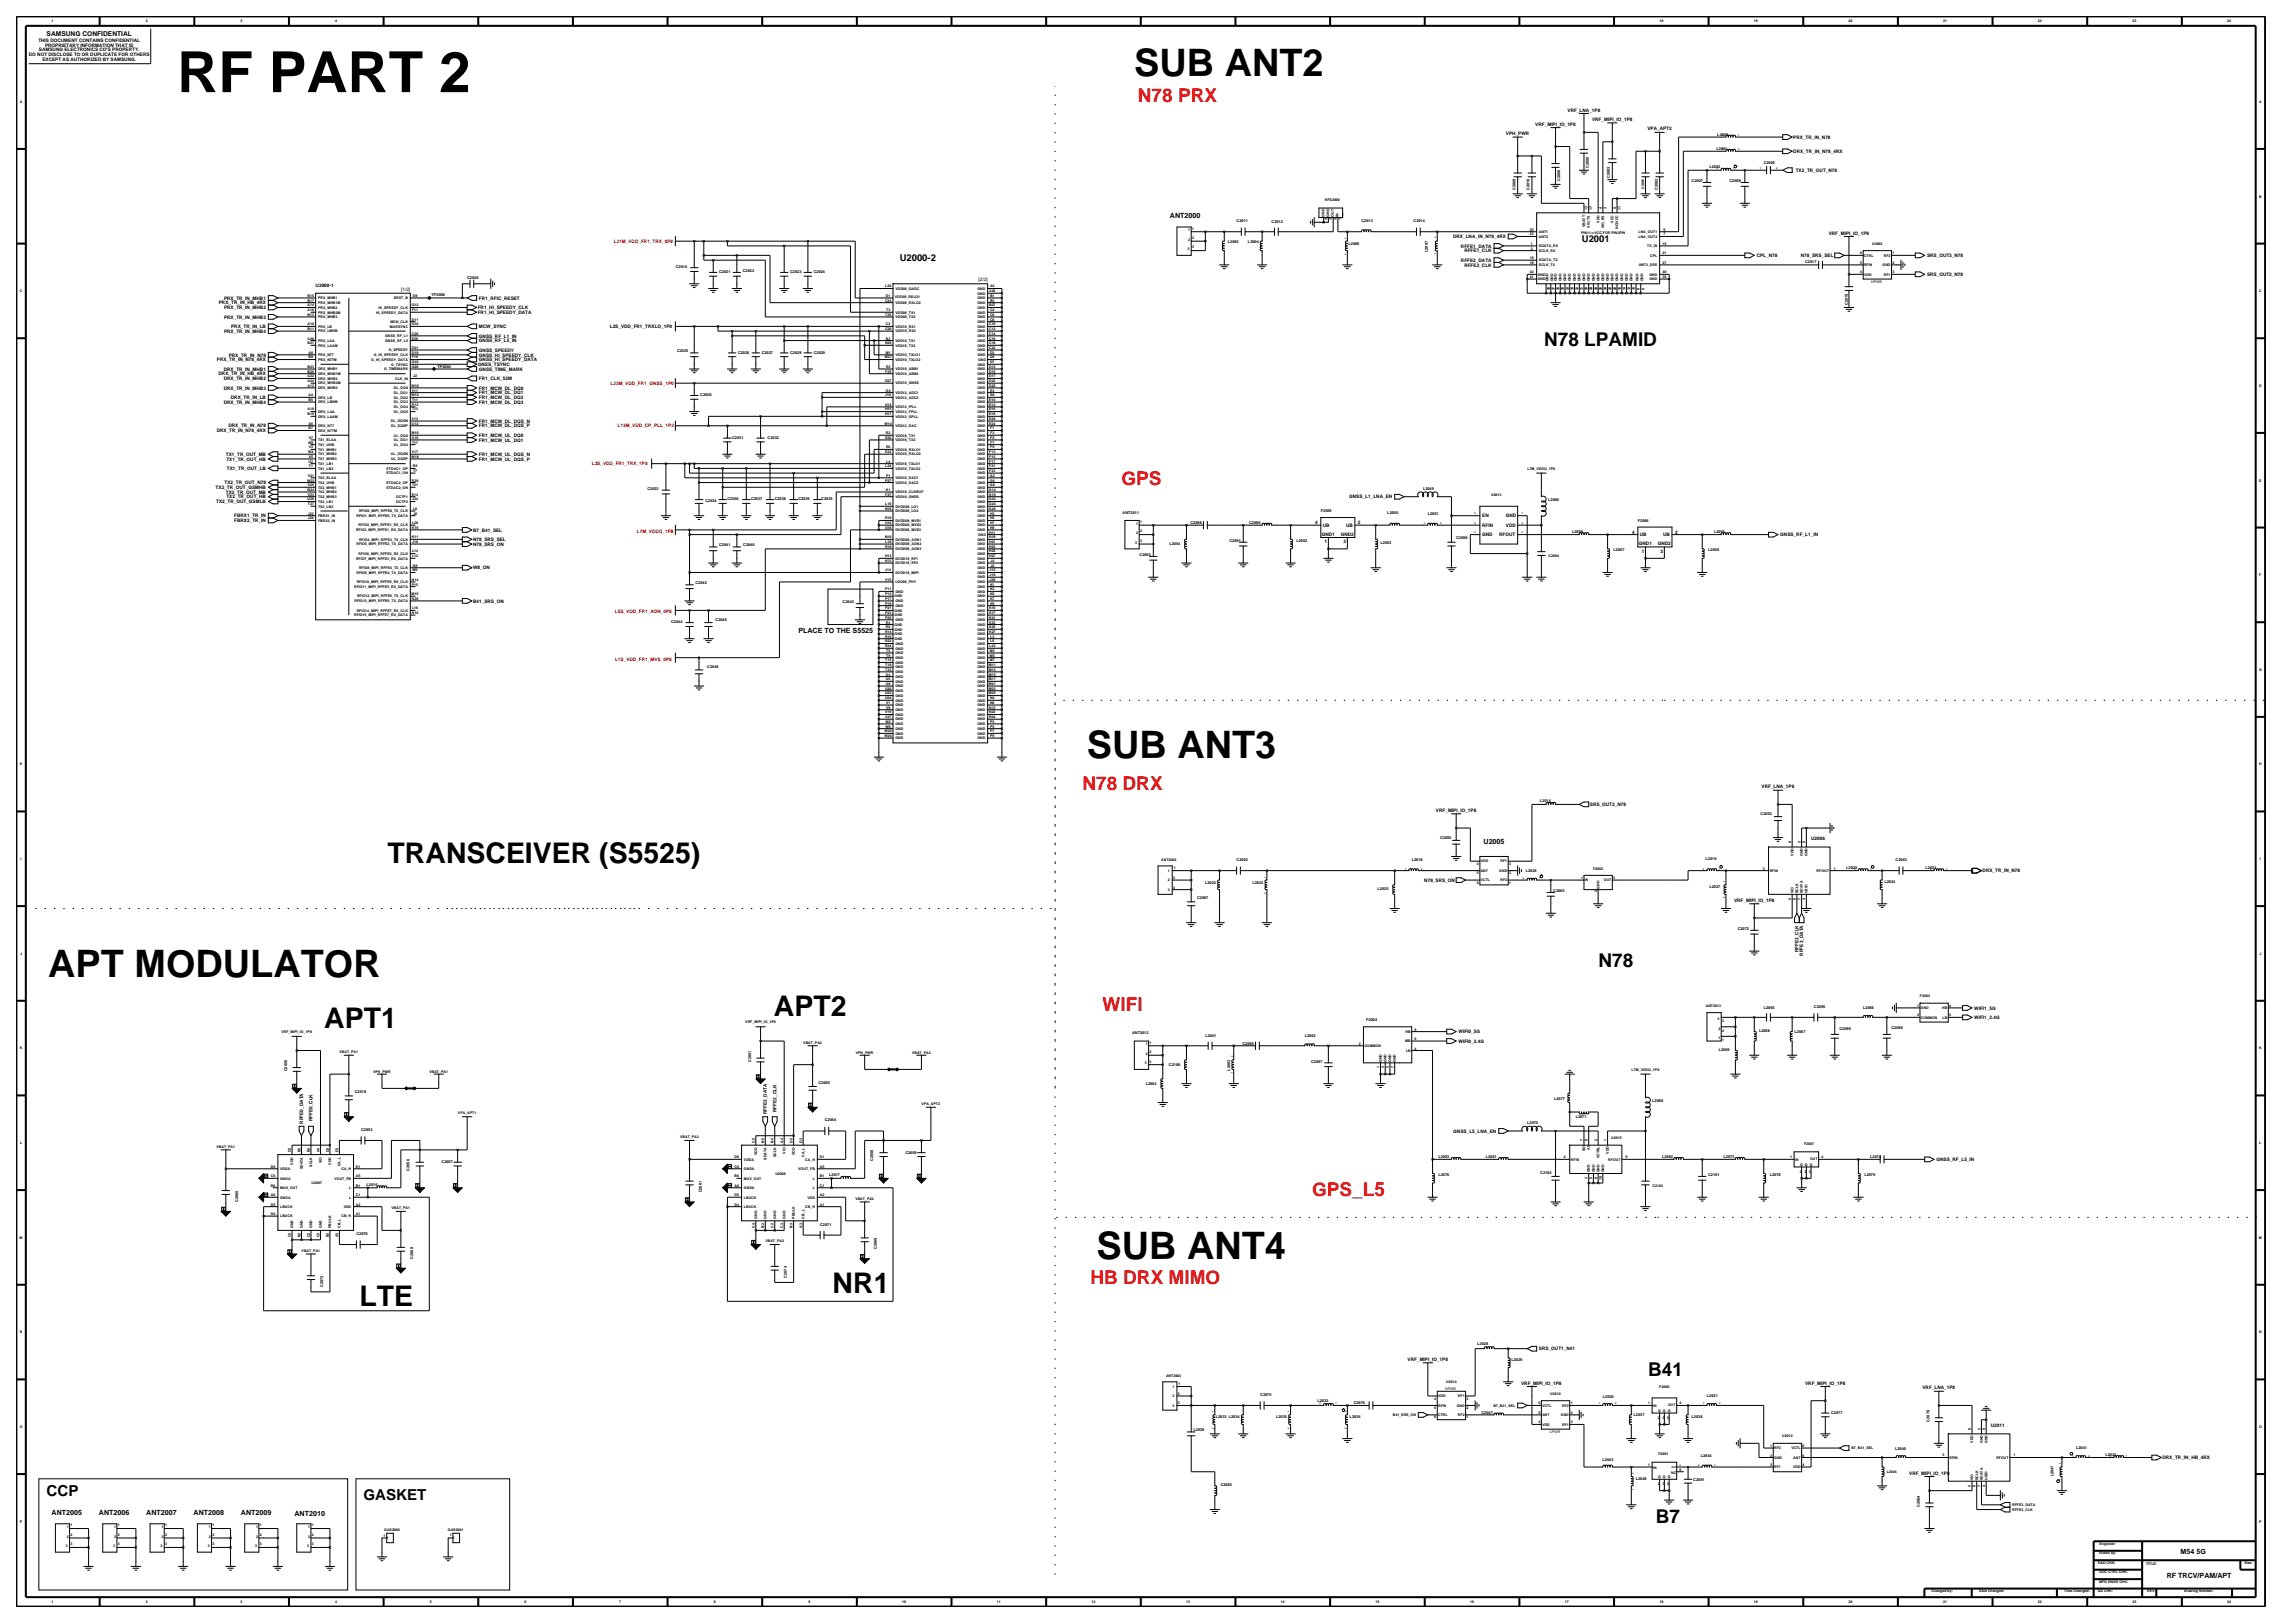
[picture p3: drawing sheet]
<svg xmlns="http://www.w3.org/2000/svg" width="420mm" height="297mm" viewBox="0 0 420 297" stroke-linecap="round" stroke-linejoin="round" font-family="sans-serif">
<defs><g id="words">
<text font-size="10.4" x="32.4" y="16.9">RF PART 2</text>
<g font-size="6.9">
<text x="207.6" y="13.9">SUB ANT2</text>
<text x="198.9" y="138.6">SUB ANT3</text>
<text x="8.8" y="178.8">APT MODULATOR</text>
<text x="200.7" y="230.3">SUB ANT4</text>
</g>
<g font-size="5.2">
<text x="70.9" y="157.9">TRANSCEIVER (S5525)</text>
<text x="141.6" y="185.9">APT2</text>
<text x="59.4" y="188">APT1</text>
<text x="65.8" y="239">LTE</text>
<text x="152.4" y="236.6">NR1</text>
</g>
<g font-size="3.5" fill="#f00">
<text x="208.2" y="18.6">N78 PRX</text>
<text x="205.2" y="88.7">GPS</text>
<text x="198.1" y="144.5">N78 DRX</text>
<text x="201.8" y="185">WIFI</text>
<text x="240.1" y="218.8">GPS_L5</text>
<text x="199.6" y="234.9">HB DRX MIMO</text>
</g>
<g font-size="3.5">
<text x="282.6" y="63.4">N78 LPAMID</text>
<text x="292.5" y="177">N78</text>
<text x="301.6" y="251.7">B41</text>
<text x="303" y="278.8">B7</text>
</g>
<g font-size="2.8">
<text x="8.5" y="273.8">CCP</text>
<text x="66.5" y="274.4">GASKET</text>
</g>
<g font-size="1.7">
<text x="164.7" y="47.8">U2000-2</text>
<text x="289.5" y="44.3">U2001</text>
</g>
<g font-size="1.3">
<text x="214.1" y="39.8">ANT2000</text>
<text x="146.1" y="115.8">PLACE TO THE S5525</text>
<text x="271.5" y="154.4">U2005</text>
<text x="9.5" y="277.3">ANT2005</text>
<text x="18.1" y="277.3">ANT2006</text>
<text x="26.8" y="277.3">ANT2007</text>
<text x="35.4" y="277.3">ANT2008</text>
<text x="44.1" y="277.3">ANT2009</text>
<text x="53.9" y="277.3">ANT2010</text>
<text x="399.1" y="284.3">M54 5G</text>
<text x="396.5" y="288.8">RF TRCV/PAM/APT</text>
</g>
<text font-size="1.2" x="8.5" y="6.6">SAMSUNG CONFIDENTIAL</text>
<g font-size=".9">
<text x="5.3" y="10.2">DO NOT DISCLOSE TO OR DUPLICATE FOR OTHERS</text>
<text x="7" y="7.6">THIS DOCUMENT CONTAINS CONFIDENTIAL</text>
<text x="7.1" y="9.4">SAMSUNG ELECTRONICS CO'S PROPERTY.</text>
<text x="7.8" y="11.1">EXCEPT AS AUTHORIZED BY SAMSUNG.</text>
<text x="8.2" y="8.5">PROPRIETARY INFORMATION THAT IS</text>
<text x="281" y="23">VRF_MIPI_IO_1P8</text>
<text x="286.9" y="20.4">VRF_LNA_1P8</text>
<text x="291.4" y="22.1">VRF_MIPI_IO_1P8</text>
<text x="301.5" y="23.9">VPA_APT2</text>
<text x="275.6" y="24.7">VPH_PWR</text>
<text x="328.2" y="25.4">PRX_TR_IN_N78</text>
<text x="328.2" y="28">DRX_TR_IN_N78_4RX</text>
<text x="328.6" y="31.5">TX2_TR_OUT_N78</text>
<text x="265.9" y="43.6">DRX_LNA_IN_N78_4RX</text>
<text x="267.4" y="47.9">RFFE2_DATA</text>
<text x="267.4" y="45.3">RFFE1_DATA</text>
<text x="268" y="46.2">RFFE1_CLK</text>
<text x="321.5" y="47">CPL_N78</text>
<text x="329.6" y="47">N78_SRS_SEL</text>
<text x="334.7" y="42.9">VRF_MIPI_IO_1P8</text>
<text x="352.7" y="47">SRS_OUT3_N78</text>
<text x="57.8" y="52.6">U2000-1</text>
<text x="73.4" y="53.2">[1/2]</text>
<text x="179.1" y="51.5">[2/2]</text>
<text x="268" y="48.8">RFFE2_CLK</text>
<text x="352.7" y="50.5">SRS_OUT2_N78</text>
<text x="40" y="55.7">PRX_TR_IN_HB_4RX</text>
<text x="41" y="54.8">PRX_TR_IN_MHB1</text>
<text x="41" y="56.6">PRX_TR_IN_MHB2</text>
<text x="41" y="58.3">PRX_TR_IN_MHB3</text>
<text x="87.4" y="56.6">FR1_HI_SPEEDY_CLK</text>
<text x="87.4" y="57.4">FR1_HI_SPEEDY_DATA</text>
<text x="87.6" y="54.8">FR1_RFIC_RESET</text>
<text x="41" y="60.9">PRX_TR_IN_MHB4</text>
<text x="41.9" y="65.2">PRX_TR_IN_N78</text>
<text x="42.3" y="60">PRX_TR_IN_LB</text>
<text x="87.6" y="62.6">GNSS_RF_L5_IN</text>
<text x="87.6" y="64.4">GNSS_SPEEDY</text>
<text x="87.6" y="65.2">GNSS_HI_SPEEDY_CLK</text>
<text x="87.6" y="60">MCW_SYNC</text>
<text x="87.6" y="61.8">GNSS_RF_L1_IN</text>
<text x="111.6" y="60">L2S_VDD_FR1_TRXLO_1P0</text>
<text x="39.7" y="66.1">PRX_TR_IN_N78_4RX</text>
<text x="40" y="68.7">DRX_TR_IN_HB_4RX</text>
<text x="41" y="71.3">DRX_TR_IN_MHB3</text>
<text x="41" y="67.8">DRX_TR_IN_MHB1</text>
<text x="41" y="69.6">DRX_TR_IN_MHB2</text>
<text x="87.4" y="67">GNSS_TSYNC</text>
<text x="87.6" y="67.8">GNSS_TIME_MARK</text>
<text x="87.6" y="66.1">GNSS_HI_SPEEDY_DATA</text>
<text x="87.6" y="69.6">FR1_CLK_52M</text>
<text x="87.6" y="71.3">FR1_MCW_DL_DQ0</text>
<text x="41" y="73.9">DRX_TR_IN_MHB4</text>
<text x="42.2" y="73">DRX_TR_IN_LB</text>
<text x="87.6" y="73">FR1_MCW_DL_DQ2</text>
<text x="87.6" y="73.9">FR1_MCW_DL_DQ3</text>
<text x="87.6" y="77.4">FR1_MCW_DL_DQS_N</text>
<text x="87.6" y="72.2">FR1_MCW_DL_DQ1</text>
<text x="39.7" y="79.1">DRX_TR_IN_N78_4RX</text>
<text x="41.3" y="83.4">TX1_TR_OUT_MB</text>
<text x="41.8" y="78.2">DRX_TR_IN_N78</text>
<text x="87.6" y="83.4">FR1_MCW_UL_DQS_N</text>
<text x="87.6" y="78.2">FR1_MCW_DL_DQS_P</text>
<text x="87.6" y="79.9">FR1_MCW_UL_DQ0</text>
<text x="87.6" y="80.8">FR1_MCW_UL_DQ1</text>
<text x="39.5" y="89.5">TX2_TR_OUT_GSMHB</text>
<text x="41.1" y="88.6">TX2_TR_OUT_N78</text>
<text x="41.4" y="84.3">TX1_TR_OUT_HB</text>
<text x="41.5" y="86">TX1_TR_OUT_LB</text>
<text x="87.6" y="84.3">FR1_MCW_UL_DQS_P</text>
<text x="39.6" y="92.1">TX2_TR_OUT_GSMLB</text>
<text x="41.3" y="90.3">TX2_TR_OUT_MB</text>
<text x="41.4" y="91.2">TX2_TR_OUT_HB</text>
<text x="42.9" y="94.7">FBRX1_TR_IN</text>
<text x="42.9" y="95.5">FBRX2_TR_IN</text>
<text x="240.7" y="95.9">4</text>
<text x="246.9" y="91.2">GNSS_L1_LNA_EN</text>
<text x="248.5" y="95.9">2</text>
<text x="271.3" y="94.7">EN</text>
<text x="275.6" y="94.7">GND</text>
<text x="86.6" y="99">N78_SRS_SEL</text>
<text x="86.6" y="99.9">N78_SRS_ON</text>
<text x="86.6" y="97.3">B7_B41_SEL</text>
<text x="241.9" y="98">GND1</text>
<text x="242.1" y="96.4">UB</text>
<text x="242.4" y="99.4">1</text>
<text x="245.4" y="98">GND2</text>
<text x="245.9" y="99.4">3</text>
<text x="246.4" y="96.4">UB</text>
<text x="271.3" y="98.1">GND</text>
<text x="271.3" y="96.4">RFIN</text>
<text x="274.3" y="98.1">RFOUT</text>
<text x="275.6" y="96.4">VDD</text>
<text x="298.7" y="97.6">4</text>
<text x="299.9" y="99.7">GND1</text>
<text x="300.1" y="98.1">UB</text>
<text x="300.4" y="101.1">1</text>
<text x="303.4" y="99.7">GND2</text>
<text x="303.9" y="101.1">3</text>
<text x="304.4" y="98.1">UB</text>
<text x="306.5" y="97.6">2</text>
<text x="325.8" y="98.1">GNSS_RF_L1_IN</text>
<text x="86.6" y="104.2">W8_ON</text>
<text x="86.6" y="110.3">B41_SRS_ON</text>
<text x="262.8" y="148.6">VRF_MIPI_IO_1P8</text>
<text x="291" y="147.5">SRS_OUT3_N78</text>
<text x="322.4" y="144.3">VRF_LNA_1P8</text>
<text x="331.4" y="153.8">U2006</text>
<text x="260.7" y="161.4">N78_SRS_ON</text>
<text x="362.8" y="159.6">DRX_TR_IN_N78</text>
<text x="317.3" y="165">VRF_MIPI_IO_1P8</text>
<text x="329.2" y="174.3" transform="rotate(-90 329.2 174.3)">RFFE3_CLK</text>
<text x="330" y="174.9" transform="rotate(-90 330 174.9)">RFFE3_DATA</text>
<text x="361.3" y="184.7">WIFI1_5G</text>
<text x="266.9" y="190.8">WIFI0_2.4G</text>
<text x="266.9" y="189.1">WIFI0_5G</text>
<text x="361.3" y="186.5">WIFI1_2.4G</text>
<text x="140.4" y="203.9" transform="rotate(-90 140.4 203.9)">RFFE2_DATA</text>
<text x="142.1" y="203.5" transform="rotate(-90 142.1 203.5)">RFFE2_CLK</text>
<text x="55.5" y="205.7" transform="rotate(-90 55.5 205.7)">RFFE0_DATA</text>
<text x="57.2" y="205.2" transform="rotate(-90 57.2 205.2)">RFFE0_CLK</text>
<text x="266" y="207.3">GNSS_L5_LNA_EN</text>
<text x="354.4" y="212.5">GNSS_RF_L5_IN</text>
<text x="257.6" y="249.1">VRF_MIPI_IO_1P8</text>
<text x="281.6" y="247.1">SRS_OUT1_N41</text>
<text x="278.4" y="253.4">VRF_MIPI_IO_1P8</text>
<text x="330.3" y="253.4">VRF_MIPI_IO_1P8</text>
<text x="351.8" y="254.2">VRF_LNA_1P8</text>
<text x="364.3" y="261.2">U2011</text>
<text x="349.4" y="269.8">VRF_MIPI_IO_1P8</text>
<text x="395.7" y="267">DRX_TR_IN_HB_4RX</text>
</g>
<g font-size=".9" fill="#f00">
<text x="112.3" y="44.4">L21M_VDD_FR1_TRX_0P8</text>
<text x="111.7" y="70.4">L23M_VDD_FR1_GNSS_1P0</text>
<text x="113" y="78.2">L13M_VDD_CP_PLL_1P2</text>
<text x="108.3" y="85.2">L3S_VDD_FR1_TRX_1P8</text>
<text x="116.5" y="97.5">L7M_VDDQ_1P8</text>
<text x="112.5" y="112.2">L5S_VDD_FR1_AON_0P8</text>
<text x="112.6" y="120.9">L1S_VDD_FR1_MVS_0P8</text>
</g>
<g font-size=".7">
<text x="9.4" y="4.1">1</text>
<text x="26.7" y="4.1">2</text>
<text x="44" y="4.1">3</text>
<text x="61.4" y="4.1">4</text>
<text x="303.7" y="4.1">18</text>
<text x="321" y="4.1">19</text>
<text x="338.3" y="4.1">20</text>
<text x="355.6" y="4.1">21</text>
<text x="372.9" y="4.1">22</text>
<text x="390.3" y="4.1">23</text>
<text x="407.6" y="4.1">24</text>
<text x="3.6" y="18.8">A</text>
<text x="413.4" y="18.8">A</text>
<text x="314.1" y="27.5">L2001</text>
<text x="314.3" y="24.9">L2000</text>
<text x="277.3" y="34.8" transform="rotate(-90 277.3 34.8)">C2009</text>
<text x="279.9" y="34.8" transform="rotate(-90 279.9 34.8)">C2010</text>
<text x="285.5" y="33.1" transform="rotate(-90 285.5 33.1)">C2006</text>
<text x="290.7" y="30.7" transform="rotate(-90 290.7 30.7)">C2000</text>
<text x="294.6" y="32.6" transform="rotate(-90 294.6 32.6)">C2003</text>
<text x="300.9" y="34.6" transform="rotate(-90 300.9 34.6)">C2001</text>
<text x="303.4" y="34.7" transform="rotate(-90 303.4 34.7)">C2002</text>
<text x="309.6" y="33.4">C2007</text>
<text x="312.8" y="30.8">L2002</text>
<text x="316.5" y="33.4">C2008</text>
<text x="322.8" y="30.1">C2005</text>
<text x="226.3" y="40.7">C2011</text>
<text x="232.7" y="40.9">C2012</text>
<text x="242.4" y="39.6" transform="rotate(-90 242.4 39.6)">GND</text>
<text x="242.5" y="36.8">RFS2000</text>
<text x="242.9" y="40.3" transform="rotate(-90 242.9 40.3)">4</text>
<text x="243.2" y="39.6" transform="rotate(-90 243.2 39.6)">GND</text>
<text x="243.7" y="40.3" transform="rotate(-90 243.7 40.3)">3</text>
<text x="244.1" y="39.6" transform="rotate(-90 244.1 39.6)">OUT</text>
<text x="244.6" y="40.3" transform="rotate(-90 244.6 40.3)">2</text>
<text x="245" y="39.6" transform="rotate(-90 245 39.6)">IN</text>
<text x="245.5" y="40.3" transform="rotate(-90 245.5 40.3)">1</text>
<text x="249.2" y="40.7">C2013</text>
<text x="258.7" y="40.7">C2014</text>
<text x="290.1" y="41.5" transform="rotate(-90 290.1 41.5)">VBATT</text>
<text x="290.5" y="38.4" transform="rotate(-90 290.5 38.4)">13</text>
<text x="291" y="41.7" transform="rotate(-90 291 41.7)">VIO_TX</text>
<text x="291.4" y="38.4" transform="rotate(-90 291.4 38.4)">17</text>
<text x="292.7" y="40.7" transform="rotate(-90 292.7 40.7)">VDD</text>
<text x="293.1" y="38.2" transform="rotate(-90 293.1 38.2)">4</text>
<text x="293.6" y="41.8" transform="rotate(-90 293.6 41.8)">VIO_RX</text>
<text x="294" y="38.2" transform="rotate(-90 294 38.2)">3</text>
<text x="295.3" y="40.7" transform="rotate(-90 295.3 40.7)">VCC</text>
<text x="295.7" y="38.2" transform="rotate(-90 295.7 38.2)">9</text>
<text x="296.2" y="41.9" transform="rotate(-90 296.2 41.9)">NC|VCC</text>
<text x="296.6" y="38.4" transform="rotate(-90 296.6 38.4)">11</text>
<text x="413.4" y="36.1">B</text>
<text x="217.3" y="45.8">3</text>
<text x="217.5" y="42.4">1</text>
<text x="217.5" y="44.1">2</text>
<text x="218.2" y="42">1</text>
<text x="218.2" y="43.7">2</text>
<text x="218.2" y="45.5">3</text>
<text x="224.7" y="44.4">L2003</text>
<text x="228.4" y="44.4">L2004</text>
<text x="246.8" y="44.9">L2005</text>
<text x="261.3" y="46.1" transform="rotate(-90 261.3 46.1)">L2007</text>
<text x="280" y="43.1">23</text>
<text x="280" y="42.2">25</text>
<text x="280" y="47.4">19</text>
<text x="280.2" y="45.7">2</text>
<text x="280.2" y="44.8">1</text>
<text x="281.6" y="43.5">ANT2</text>
<text x="281.6" y="42.6">ANT1</text>
<text x="281.6" y="47.8">SDATA_TX</text>
<text x="281.6" y="46.1">SCLK_RX</text>
<text x="281.6" y="45.2">SDATA_RX</text>
<text x="289.4" y="42.8">PIN11-&gt;VCC FOR PIN2PIN</text>
<text x="299.9" y="42.6">LNA_OUT1</text>
<text x="299.9" y="43.5">LNA_OUT2</text>
<text x="301.5" y="45.2">TX_IN</text>
<text x="302" y="47">CPL</text>
<text x="304.2" y="46.5">21</text>
<text x="304.2" y="44.8">15</text>
<text x="304.4" y="42.2">5</text>
<text x="304.4" y="43.1">7</text>
<text x="340.4" y="46.6">6</text>
<text x="341.1" y="47">CTRL</text>
<text x="342.6" y="44.8">U2002</text>
<text x="344.8" y="47">RF2</text>
<text x="346.3" y="46.6">1</text>
<text x="3.6" y="53.5">C</text>
<text x="85.5" y="51.1">C2020</text>
<text x="123.7" y="49.1">C2016</text>
<text x="131.6" y="50">C2021</text>
<text x="135.9" y="49.8">C2022</text>
<text x="144.6" y="50">C2023</text>
<text x="148.9" y="50">C2024</text>
<text x="162" y="52.6">L26</text>
<text x="163.9" y="53">VDD08_GADC</text>
<text x="178.9" y="53">GND</text>
<text x="178.9" y="53.9">GND</text>
<text x="181" y="53.5">A26</text>
<text x="181.2" y="52.6">A2</text>
<text x="280" y="50">42</text>
<text x="280" y="50.9">41</text>
<text x="280" y="48.3">18</text>
<text x="281.4" y="50.4">GND</text>
<text x="281.4" y="51.3">GND</text>
<text x="281.6" y="48.7">SCLK_TX</text>
<text x="283.4" y="51.5" transform="rotate(-90 283.4 51.5)">GND</text>
<text x="283.6" y="53.2" transform="rotate(-90 283.6 53.2)">38</text>
<text x="284.3" y="51.5" transform="rotate(-90 284.3 51.5)">GND</text>
<text x="284.5" y="53.2" transform="rotate(-90 284.5 53.2)">37</text>
<text x="284.9" y="51.5" transform="rotate(-90 284.9 51.5)">GND</text>
<text x="285.3" y="53.2" transform="rotate(-90 285.3 53.2)">36</text>
<text x="285.8" y="51.5" transform="rotate(-90 285.8 51.5)">GND</text>
<text x="286.2" y="53.2" transform="rotate(-90 286.2 53.2)">35</text>
<text x="286.6" y="51.5" transform="rotate(-90 286.6 51.5)">GND</text>
<text x="287.1" y="53.2" transform="rotate(-90 287.1 53.2)">34</text>
<text x="287.5" y="51.5" transform="rotate(-90 287.5 51.5)">GND</text>
<text x="287.9" y="53.2" transform="rotate(-90 287.9 53.2)">33</text>
<text x="288.4" y="51.5" transform="rotate(-90 288.4 51.5)">GND</text>
<text x="288.8" y="53.2" transform="rotate(-90 288.8 53.2)">32</text>
<text x="289.2" y="51.5" transform="rotate(-90 289.2 51.5)">GND</text>
<text x="289.7" y="53.2" transform="rotate(-90 289.7 53.2)">31</text>
<text x="290.1" y="51.5" transform="rotate(-90 290.1 51.5)">GND</text>
<text x="290.5" y="53.2" transform="rotate(-90 290.5 53.2)">30</text>
<text x="291" y="51.5" transform="rotate(-90 291 51.5)">GND</text>
<text x="291.4" y="53.2" transform="rotate(-90 291.4 53.2)">29</text>
<text x="291.8" y="51.5" transform="rotate(-90 291.8 51.5)">GND</text>
<text x="292.3" y="53.2" transform="rotate(-90 292.3 53.2)">28</text>
<text x="292.7" y="51.5" transform="rotate(-90 292.7 51.5)">GND</text>
<text x="293.1" y="53.2" transform="rotate(-90 293.1 53.2)">26</text>
<text x="293.6" y="51.5" transform="rotate(-90 293.6 51.5)">GND</text>
<text x="294" y="53.2" transform="rotate(-90 294 53.2)">24</text>
<text x="294.4" y="51.5" transform="rotate(-90 294.4 51.5)">GND</text>
<text x="294.9" y="53.2" transform="rotate(-90 294.9 53.2)">22</text>
<text x="295.3" y="51.5" transform="rotate(-90 295.3 51.5)">GND</text>
<text x="295.7" y="53.2" transform="rotate(-90 295.7 53.2)">20</text>
<text x="296.2" y="51.5" transform="rotate(-90 296.2 51.5)">GND</text>
<text x="296.6" y="53.2" transform="rotate(-90 296.6 53.2)">16</text>
<text x="297" y="51.5" transform="rotate(-90 297 51.5)">GND</text>
<text x="297.5" y="53.2" transform="rotate(-90 297.5 53.2)">14</text>
<text x="297.9" y="51.5" transform="rotate(-90 297.9 51.5)">GND</text>
<text x="298.3" y="53.2" transform="rotate(-90 298.3 53.2)">12</text>
<text x="298.8" y="51.5" transform="rotate(-90 298.8 51.5)">GND</text>
<text x="299.2" y="53.2" transform="rotate(-90 299.2 53.2)">10</text>
<text x="299.8" y="51.5" transform="rotate(-90 299.8 51.5)">GND</text>
<text x="299.9" y="48.7">ANT3_SRS</text>
<text x="300.1" y="53" transform="rotate(-90 300.1 53)">8</text>
<text x="300.7" y="51.5" transform="rotate(-90 300.7 51.5)">GND</text>
<text x="300.9" y="53" transform="rotate(-90 300.9 53)">6</text>
<text x="301.9" y="51.3">GND</text>
<text x="301.9" y="50.4">GND</text>
<text x="304.2" y="50.9">39</text>
<text x="304.2" y="50">40</text>
<text x="304.2" y="48.3">27</text>
<text x="330.4" y="48.1">C2017</text>
<text x="340.4" y="48.3">5</text>
<text x="340.4" y="50">4</text>
<text x="341.1" y="48.7">RFIN</text>
<text x="341.1" y="50.4">VDD</text>
<text x="342.4" y="51.8">HPWR</text>
<text x="344.5" y="48.7">GND</text>
<text x="344.8" y="50.4">RF1</text>
<text x="346.3" y="48.3">2</text>
<text x="346.3" y="50">3</text>
<text x="413.4" y="53.5">C</text>
<text x="56.3" y="57.8">B13</text>
<text x="56.3" y="54.3">B15</text>
<text x="56.3" y="55.2">B17</text>
<text x="56.3" y="56.1">A14</text>
<text x="56.3" y="56.9">A16</text>
<text x="56.3" y="59.5">A10</text>
<text x="58.2" y="58.2">PRX_MHB3</text>
<text x="58.2" y="54.8">PRX_MHB1</text>
<text x="58.2" y="55.6">PRX_MHB1M</text>
<text x="58.2" y="56.5">PRX_MHB2</text>
<text x="58.2" y="57.4">PRX_MHB2M</text>
<text x="58.2" y="60">PRX_LB</text>
<text x="68.8" y="57.4">HI_SPEEDY_DATA</text>
<text x="69.3" y="56.5">HI_SPEEDY_CLK</text>
<text x="71.4" y="60">MARSYNC</text>
<text x="71.4" y="59.1">MON_CLK</text>
<text x="72.1" y="54.8">SRST_B</text>
<text x="75.4" y="59.5">G10</text>
<text x="75.4" y="56.1">G12</text>
<text x="75.4" y="58.7">D11</text>
<text x="75.4" y="56.9">F11</text>
<text x="75.6" y="54.3">D9</text>
<text x="79" y="54.1">TP2000</text>
<text x="162" y="55.2">C24</text>
<text x="162" y="57.8">T25</text>
<text x="162.1" y="54.3">D1</text>
<text x="162.1" y="59.5">C2</text>
<text x="162.2" y="56.9">T3</text>
<text x="163.8" y="54.5">VDD08_RXLO1</text>
<text x="163.9" y="58.2">VDD08_TX2</text>
<text x="163.9" y="57.4">VDD08_TX1</text>
<text x="163.9" y="55.6">VDD08_RXLO2</text>
<text x="163.9" y="60">VDD10_RX1</text>
<text x="178.9" y="57.4">GND</text>
<text x="178.9" y="58.2">GND</text>
<text x="178.9" y="59.1">GND</text>
<text x="178.9" y="56.5">GND</text>
<text x="178.9" y="55.6">GND</text>
<text x="178.9" y="60">GND</text>
<text x="178.9" y="54.8">GND</text>
<text x="181" y="56.1">B27</text>
<text x="181" y="59.5">C10</text>
<text x="181.2" y="56.9">C4</text>
<text x="181.2" y="57.8">C6</text>
<text x="181.2" y="58.7">C8</text>
<text x="181.2" y="55.2">B3</text>
<text x="181.2" y="54.3">B1</text>
<text x="338.2" y="55.8" transform="rotate(-90 338.2 55.8)">C2019</text>
<text x="56.3" y="60.4">B11</text>
<text x="56.3" y="63">B21</text>
<text x="56.3" y="62.1">A20</text>
<text x="56.5" y="65.6">B9</text>
<text x="56.5" y="64.7">A8</text>
<text x="58.2" y="65.2">PRX_N77</text>
<text x="58.2" y="60.8">PRX_LMHB</text>
<text x="58.2" y="63.4">PRX_LAAM</text>
<text x="58.2" y="62.6">PRX_LAA</text>
<text x="68.4" y="65.2">G_HI_SPEEDY_CLK</text>
<text x="70.5" y="62.6">GNSS_RF_L5</text>
<text x="70.5" y="61.7">GNSS_RF_L1</text>
<text x="71.1" y="64.3">G_SPEEDY</text>
<text x="75.4" y="61.3">C26</text>
<text x="75.4" y="64.7">D19</text>
<text x="75.4" y="63.9">D21</text>
<text x="75.4" y="62.1">E26</text>
<text x="75.4" y="65.6">F19</text>
<text x="123.9" y="64.5">C2025</text>
<text x="135.1" y="64.7">C2026</text>
<text x="139.4" y="64.7">C2027</text>
<text x="144.6" y="64.7">C2028</text>
<text x="148.9" y="64.7">C2029</text>
<text x="161.9" y="65.6">M27</text>
<text x="162" y="63">N26</text>
<text x="162" y="60.4">C20</text>
<text x="162.1" y="64.7">M1</text>
<text x="162.1" y="62.1">N2</text>
<text x="163.9" y="62.6">VDD10_TX1</text>
<text x="163.9" y="63.4">VDD10_TX2</text>
<text x="163.9" y="65.2">VDD10_TXLO1</text>
<text x="163.9" y="60.8">VDD10_RX2</text>
<text x="178.9" y="65.2">GND</text>
<text x="178.9" y="64.3">GND</text>
<text x="178.9" y="60.8">GND</text>
<text x="178.9" y="61.7">GND</text>
<text x="178.9" y="62.6">GND</text>
<text x="178.9" y="63.4">GND</text>
<text x="181" y="63.9">C22</text>
<text x="181" y="60.4">C12</text>
<text x="181" y="61.3">C14</text>
<text x="181" y="62.1">C16</text>
<text x="181" y="63">C18</text>
<text x="181.2" y="64.7">D3</text>
<text x="181.2" y="65.6">D5</text>
<text x="56.3" y="68.2">B25</text>
<text x="56.3" y="67.3">B23</text>
<text x="56.3" y="69">A22</text>
<text x="56.3" y="69.9">A24</text>
<text x="56.3" y="70.8">A12</text>
<text x="58.2" y="68.6">DRX_MHB1M</text>
<text x="58.2" y="66">PRX_N77M</text>
<text x="58.2" y="67.8">DRX_MHB1</text>
<text x="58.2" y="69.5">DRX_MHB2</text>
<text x="58.2" y="70.3">DRX_MHB2M</text>
<text x="58.2" y="71.2">DRX_MHB3</text>
<text x="68" y="66">G_HI_SPEEDY_DATA</text>
<text x="70.3" y="67.8">G_TIMEMARK</text>
<text x="71.6" y="66.9">G_TSYNC</text>
<text x="72.1" y="71.2">DL_DQ0</text>
<text x="72.3" y="69.5">CLK_IN</text>
<text x="75.3" y="70.8">W10</text>
<text x="75.4" y="67.3">G20</text>
<text x="75.4" y="66.5">G18</text>
<text x="75.4" y="71.7">V11</text>
<text x="75.6" y="69">J2</text>
<text x="80.1" y="67.3">TP2004</text>
<text x="162" y="69.9">D27</text>
<text x="162" y="68.2">F25</text>
<text x="162.1" y="71.7">G4</text>
<text x="162.2" y="67.3">E2</text>
<text x="163.9" y="66">VDD10_TXLO2</text>
<text x="163.9" y="68.6">VDD10_ABB2</text>
<text x="163.9" y="67.8">VDD10_ABB1</text>
<text x="163.9" y="70.3">VDD10_GNSS</text>
<text x="178.9" y="68.6">GND</text>
<text x="178.9" y="69.5">GND</text>
<text x="178.9" y="70.3">GND</text>
<text x="178.9" y="71.2">GND</text>
<text x="178.9" y="66.9">GND</text>
<text x="178.9" y="67.8">GND</text>
<text x="179" y="66">GND</text>
<text x="181" y="68.2">D15</text>
<text x="181" y="69">D17</text>
<text x="181" y="69.9">D23</text>
<text x="181" y="70.8">D25</text>
<text x="181" y="67.3">D13</text>
<text x="181.2" y="66.5">D7</text>
<text x="181.2" y="71.7">E4</text>
<text x="413.4" y="70.8">D</text>
<text x="56.3" y="76">B19</text>
<text x="56.3" y="75.1">A18</text>
<text x="56.5" y="73.4">B5</text>
<text x="56.5" y="72.5">A4</text>
<text x="56.5" y="77.7">A6</text>
<text x="58.2" y="73.8">DRX_LMHB</text>
<text x="58.2" y="76.4">DRX_LAAM</text>
<text x="58.2" y="75.6">DRX_LAA</text>
<text x="58.2" y="72.9">DRX_LB</text>
<text x="71.5" y="77.3">DL_DQSN</text>
<text x="72.1" y="72.9">DL_DQ2</text>
<text x="72.1" y="72.1">DL_DQ1</text>
<text x="72.1" y="73.8">DL_DQ3</text>
<text x="72.1" y="75.6">DL_DQ5</text>
<text x="72.1" y="74.7">DL_DQ4</text>
<text x="75.3" y="72.5">W12</text>
<text x="75.4" y="77.7">U12</text>
<text x="75.4" y="74.2">R12</text>
<text x="75.4" y="76.8">V13</text>
<text x="75.4" y="73.4">T11</text>
<text x="75.4" y="75.1">T13</text>
<text x="128.1" y="72.5">C2030</text>
<text x="161.9" y="77.7">W14</text>
<text x="162" y="74.2">U14</text>
<text x="162" y="75.1">H15</text>
<text x="162" y="76">H17</text>
<text x="162" y="72.5">J16</text>
<text x="163.9" y="74.7">VDD12_IPLL</text>
<text x="163.9" y="72.9">VDD12_ADC2</text>
<text x="163.9" y="75.6">VDD12_FPLL</text>
<text x="163.9" y="76.4">VDD12_GPLL</text>
<text x="163.9" y="72.1">VDD12_ADC1</text>
<text x="178.9" y="72.1">GND</text>
<text x="178.9" y="72.9">GND</text>
<text x="178.9" y="73.8">GND</text>
<text x="178.9" y="74.7">GND</text>
<text x="178.9" y="75.6">GND</text>
<text x="178.9" y="76.4">GND</text>
<text x="178.9" y="77.3">GND</text>
<text x="181" y="73.4">E10</text>
<text x="181" y="74.2">E12</text>
<text x="181" y="75.1">E16</text>
<text x="181" y="76">E18</text>
<text x="181" y="76.8">E20</text>
<text x="181" y="77.7">E24</text>
<text x="181.2" y="72.5">E8</text>
<text x="56.4" y="82.9">W4</text>
<text x="56.4" y="81.2">W6</text>
<text x="56.5" y="78.6">B7</text>
<text x="56.5" y="82">V3</text>
<text x="56.5" y="83.8">V5</text>
<text x="56.5" y="80.3">V7</text>
<text x="58.2" y="83.3">TX1_MHB2</text>
<text x="58.2" y="81.6">TX1_UHB</text>
<text x="58.2" y="82.5">TX1_MHB1</text>
<text x="58.2" y="80.7">TX1_ELAA</text>
<text x="58.2" y="79">DRX_N77M</text>
<text x="58.2" y="78.1">DRX_N77</text>
<text x="71.5" y="83.3">UL_DQSN</text>
<text x="71.6" y="78.1">DL_DQSP</text>
<text x="72.1" y="79.9">UL_DQ0</text>
<text x="72.1" y="80.7">UL_DQ1</text>
<text x="72.1" y="81.6">UL_DQ2</text>
<text x="75.3" y="79.5">W16</text>
<text x="75.3" y="83.8">W18</text>
<text x="75.4" y="80.3">U16</text>
<text x="75.4" y="82.9">V17</text>
<text x="75.4" y="81.2">T17</text>
<text x="134" y="80.3">C2031</text>
<text x="140.5" y="80.3">C2032</text>
<text x="162" y="80.3">R26</text>
<text x="162" y="82.9">E22</text>
<text x="162.1" y="79.5">R2</text>
<text x="162.2" y="82">E6</text>
<text x="163.9" y="78.1">VDD12_DAC</text>
<text x="163.9" y="80.7">VDD18_TX2</text>
<text x="163.9" y="79.9">VDD18_TX1</text>
<text x="163.9" y="82.5">VDD18_RXLO1</text>
<text x="163.9" y="83.3">VDD18_RXLO2</text>
<text x="178.9" y="79.9">GND</text>
<text x="178.9" y="80.7">GND</text>
<text x="178.9" y="81.6">GND</text>
<text x="178.9" y="82.5">GND</text>
<text x="178.9" y="79">GND</text>
<text x="178.9" y="83.3">GND</text>
<text x="178.9" y="78.1">GND</text>
<text x="181" y="82.9">F13</text>
<text x="181" y="83.8">F15</text>
<text x="181.2" y="79.5">F3</text>
<text x="181.2" y="80.3">F5</text>
<text x="181.2" y="81.2">F7</text>
<text x="181.2" y="82">F9</text>
<text x="181.2" y="78.6">F1</text>
<text x="56.2" y="88.1">W22</text>
<text x="56.2" y="89.8">W24</text>
<text x="56.3" y="89">V25</text>
<text x="56.3" y="87.2">V21</text>
<text x="56.5" y="84.6">U2</text>
<text x="56.5" y="85.5">T1</text>
<text x="58.2" y="88.5">TX2_UHB</text>
<text x="58.2" y="89.4">TX2_MHB1</text>
<text x="58.2" y="84.2">TX1_MHB3</text>
<text x="58.2" y="85.1">TX1_LB1</text>
<text x="58.2" y="87.7">TX2_ELAA</text>
<text x="58.2" y="85.9">TX1_LB2</text>
<text x="70.7" y="89.4">ETDAC2_ON</text>
<text x="70.7" y="86.8">ETDAC1_ON</text>
<text x="70.7" y="88.5">ETDAC2_OP</text>
<text x="70.7" y="85.9">ETDAC1_OP</text>
<text x="71.6" y="84.2">UL_DQSP</text>
<text x="75.4" y="88.1">R20</text>
<text x="75.4" y="89">T21</text>
<text x="75.6" y="85.5">R8</text>
<text x="75.6" y="86.4">T7</text>
<text x="118.5" y="89.6">C2033</text>
<text x="162" y="88.1">P27</text>
<text x="162" y="85.5">L24</text>
<text x="162.1" y="89.8">H1</text>
<text x="162.2" y="87.2">P1</text>
<text x="162.2" y="84.6">L4</text>
<text x="163.9" y="88.5">VDD18_DAC2</text>
<text x="163.9" y="87.7">VDD18_DAC1</text>
<text x="163.9" y="85.9">VDD18_TXLO2</text>
<text x="163.9" y="85.1">VDD18_TXLO1</text>
<text x="178.9" y="87.7">GND</text>
<text x="178.9" y="88.5">GND</text>
<text x="178.9" y="89.4">GND</text>
<text x="178.9" y="86.8">GND</text>
<text x="178.9" y="84.2">GND</text>
<text x="178.9" y="85.1">GND</text>
<text x="178.9" y="85.9">GND</text>
<text x="181" y="89.8">G14</text>
<text x="181" y="86.4">F23</text>
<text x="181" y="84.6">F17</text>
<text x="181" y="85.5">F21</text>
<text x="181.2" y="87.2">G2</text>
<text x="181.2" y="88.1">G6</text>
<text x="181.2" y="89">G8</text>
<text x="260.4" y="89.6">L2049</text>
<text x="279.5" y="85.9">L7M_VDDQ_1P8</text>
<text x="413.4" y="88.1">E</text>
<text x="56.3" y="91.6">U26</text>
<text x="56.3" y="90.7">V23</text>
<text x="56.3" y="92.4">T27</text>
<text x="56.4" y="94.2">J22</text>
<text x="56.4" y="95">J26</text>
<text x="58.2" y="90.3">TX2_MHB2</text>
<text x="58.2" y="92">TX2_LB1</text>
<text x="58.2" y="91.1">TX2_MHB3</text>
<text x="58.2" y="92.9">TX2_LB2</text>
<text x="58.2" y="94.6">FBRX1_IN</text>
<text x="58.2" y="95.5">FBRX2_IN</text>
<text x="65.2" y="94.6">RFIO1_MIPI_RFFE0_TX_DATA</text>
<text x="65.7" y="93.7">RFIO0_MIPI_RFFE0_TX_CLK</text>
<text x="72.5" y="92">DCTP2</text>
<text x="72.5" y="91.1">DCTP1</text>
<text x="75.4" y="90.7">E14</text>
<text x="75.4" y="95.9">L20</text>
<text x="75.4" y="91.6">J24</text>
<text x="75.6" y="93.3">L8</text>
<text x="75.6" y="94.2">J8</text>
<text x="129.1" y="91.8">C2034</text>
<text x="133.1" y="91.5">C2036</text>
<text x="137.4" y="91.5">C2037</text>
<text x="141.8" y="91.5">C2038</text>
<text x="146.1" y="91.5">C2039</text>
<text x="150.3" y="91.5">C2035</text>
<text x="162" y="95.9">U10</text>
<text x="162" y="95">R10</text>
<text x="162" y="93.3">N18</text>
<text x="162" y="92.4">L10</text>
<text x="162" y="90.7">F27</text>
<text x="163.9" y="95.5">DVDD08_MVS1</text>
<text x="163.9" y="93.7">DVDD08_LO2</text>
<text x="163.9" y="92.9">DVDD08_LO1</text>
<text x="163.9" y="90.3">VDD18_CLKBUF</text>
<text x="163.9" y="91.1">VDD18_GNSS</text>
<text x="178.9" y="94.6">GND</text>
<text x="178.9" y="95.5">GND</text>
<text x="178.9" y="91.1">GND</text>
<text x="178.9" y="92">GND</text>
<text x="178.9" y="92.9">GND</text>
<text x="178.9" y="93.7">GND</text>
<text x="178.9" y="90.3">GND</text>
<text x="181" y="90.7">G16</text>
<text x="181" y="91.6">G22</text>
<text x="181" y="92.4">G24</text>
<text x="181" y="93.3">G26</text>
<text x="181.2" y="94.2">H3</text>
<text x="181.2" y="95">H5</text>
<text x="181.2" y="95.9">H7</text>
<text x="205.5" y="94">ANT2011</text>
<text x="208.6" y="95.7">1</text>
<text x="217.9" y="95.9">C2088</text>
<text x="228.6" y="95.9">C2089</text>
<text x="241.7" y="93.8">F2005</text>
<text x="253.9" y="94">L2050</text>
<text x="261.3" y="94.2">L2051</text>
<text x="272.9" y="90.7">U2013</text>
<text x="283.3" y="91.6">L2060</text>
<text x="299.7" y="95.5">F2006</text>
<text x="65.2" y="97.2">RFIO3_MIPI_RFFE1_RX_DATA</text>
<text x="65.2" y="99.8">RFIO5_MIPI_RFFE2_TX_DATA</text>
<text x="65.6" y="101.5">RFIO6_MIPI_RFFE3_RX_CLK</text>
<text x="65.6" y="96.3">RFIO2_MIPI_RFFE1_RX_CLK</text>
<text x="65.7" y="98.9">RFIO4_MIPI_RFFE2_TX_CLK</text>
<text x="75.4" y="98.5">K11</text>
<text x="75.4" y="96.8">K19</text>
<text x="75.4" y="102">L12</text>
<text x="75.4" y="101.1">L14</text>
<text x="75.4" y="99.4">J10</text>
<text x="131.6" y="100">C2041</text>
<text x="136" y="100">C2040</text>
<text x="162" y="96.8">U18</text>
<text x="162" y="100.2">R18</text>
<text x="162" y="98.5">N10</text>
<text x="162" y="102">H13</text>
<text x="162" y="99.4">L18</text>
<text x="163.9" y="96.3">DVDD08_MVS2</text>
<text x="163.9" y="97.2">DVDD08_MVS3</text>
<text x="163.9" y="100.7">DVDD08_AON3</text>
<text x="163.9" y="98.9">DVDD08_AON1</text>
<text x="163.9" y="99.8">DVDD08_AON2</text>
<text x="178.9" y="101.5">GND</text>
<text x="178.9" y="96.3">GND</text>
<text x="178.9" y="97.2">GND</text>
<text x="178.9" y="98.9">GND</text>
<text x="178.9" y="99.8">GND</text>
<text x="178.9" y="100.7">GND</text>
<text x="179" y="98.1">GND</text>
<text x="181" y="101.1">H25</text>
<text x="181" y="102">H27</text>
<text x="181" y="97.6">H11</text>
<text x="181" y="98.5">H19</text>
<text x="181" y="99.4">H21</text>
<text x="181" y="100.2">H23</text>
<text x="181.2" y="96.8">H9</text>
<text x="207.8" y="99.5">3</text>
<text x="207.9" y="96.1">1</text>
<text x="207.9" y="97.8">2</text>
<text x="208.5" y="101.7">C2093</text>
<text x="208.6" y="97.4">2</text>
<text x="208.6" y="99.2">3</text>
<text x="214" y="99.7">L2054</text>
<text x="225" y="99.1">C2091</text>
<text x="237.3" y="99.1">L2052</text>
<text x="252.6" y="99.6">L2053</text>
<text x="266.5" y="98.7">C2090</text>
<text x="283.4" y="101.9">C2094</text>
<text x="287.7" y="97.6">L2059</text>
<text x="295.3" y="100.9">L2057</text>
<text x="312.6" y="100.9">L2058</text>
<text x="313.7" y="97.6">L2055</text>
<text x="64.8" y="107.6">RFIO11_MIPI_RFFE5_RX_DATA</text>
<text x="65.2" y="102.4">RFIO7_MIPI_RFFE3_RX_DATA</text>
<text x="65.2" y="105">RFIO9_MIPI_RFFE4_TX_DATA</text>
<text x="65.3" y="106.7">RFIO10_MIPI_RFFE5_RX_CLK</text>
<text x="65.7" y="104.1">RFIO8_MIPI_RFFE4_TX_CLK</text>
<text x="75.4" y="106.3">N14</text>
<text x="75.4" y="107.2">P15</text>
<text x="75.5" y="104.6">M9</text>
<text x="75.6" y="103.7">N8</text>
<text x="127.3" y="106.9">C2042</text>
<text x="162" y="102.8">K13</text>
<text x="162" y="106.3">V15</text>
<text x="162" y="104.6">J14</text>
<text x="163.9" y="106.7">LDO06_PHY</text>
<text x="163.9" y="103.3">DVDD18_RF2</text>
<text x="163.9" y="105">DVDD18_MIPI</text>
<text x="163.9" y="102.4">DVDD18_RF1</text>
<text x="178.9" y="105.9">GND</text>
<text x="178.9" y="106.7">GND</text>
<text x="178.9" y="103.3">GND</text>
<text x="178.9" y="104.1">GND</text>
<text x="178.9" y="107.6">GND</text>
<text x="178.9" y="102.4">GND</text>
<text x="178.9" y="105">GND</text>
<text x="181.1" y="105.4">J18</text>
<text x="181.1" y="106.3">J20</text>
<text x="181.1" y="104.6">J12</text>
<text x="181.2" y="107.2">K1</text>
<text x="181.2" y="102.8">J4</text>
<text x="181.2" y="103.7">J6</text>
<text x="413.5" y="105.4">F</text>
<text x="64.8" y="112.8">RFIO15_MIPI_RFFE7_RX_DATA</text>
<text x="64.9" y="110.2">RFIO13_MIPI_RFFE6_TX_DATA</text>
<text x="65.3" y="111.9">RFIO14_MIPI_RFFE7_RX_CLK</text>
<text x="65.3" y="109.3">RFIO12_MIPI_RFFE6_TX_CLK</text>
<text x="75.3" y="108.9">M19</text>
<text x="75.4" y="112.3">N16</text>
<text x="75.4" y="109.8">N20</text>
<text x="75.4" y="111.5">L16</text>
<text x="131" y="113.6">C2045</text>
<text x="154.2" y="110.4">C2043</text>
<text x="162" y="108.9">P13</text>
<text x="162" y="109.8">P17</text>
<text x="162" y="110.6">P19</text>
<text x="162" y="111.5">P21</text>
<text x="162" y="112.3">P23</text>
<text x="162" y="113.2">P25</text>
<text x="162" y="108">P11</text>
<text x="163.7" y="109.3">GND</text>
<text x="163.7" y="111.9">GND</text>
<text x="163.7" y="112.8">GND</text>
<text x="163.9" y="110.2">GND</text>
<text x="163.9" y="111.1">GND</text>
<text x="163.9" y="113.7">GND</text>
<text x="163.9" y="108.4">GND</text>
<text x="178.9" y="111.1">GND</text>
<text x="178.9" y="112.8">GND</text>
<text x="178.9" y="113.7">GND</text>
<text x="178.9" y="108.4">GND</text>
<text x="178.9" y="109.3">GND</text>
<text x="178.9" y="110.2">GND</text>
<text x="178.9" y="111.9">GND</text>
<text x="181" y="112.3">K17</text>
<text x="181" y="113.2">K21</text>
<text x="181" y="111.5">K15</text>
<text x="181.2" y="110.6">K9</text>
<text x="181.2" y="108">K3</text>
<text x="181.2" y="108.9">K5</text>
<text x="181.2" y="109.8">K7</text>
<text x="122.8" y="114.1">C2044</text>
<text x="162" y="117.6">R22</text>
<text x="162" y="118.4">R24</text>
<text x="162" y="115.8">R14</text>
<text x="162" y="116.7">R16</text>
<text x="162.1" y="114.1">R4</text>
<text x="162.1" y="115">R6</text>
<text x="162.2" y="119.3">T5</text>
<text x="163.7" y="114.5">GND</text>
<text x="163.7" y="115.4">GND</text>
<text x="163.7" y="116.2">GND</text>
<text x="163.7" y="117.1">GND</text>
<text x="163.9" y="119.7">GND</text>
<text x="163.9" y="118">GND</text>
<text x="163.9" y="118.9">GND</text>
<text x="178.9" y="119.7">GND</text>
<text x="178.9" y="118">GND</text>
<text x="178.9" y="117.1">GND</text>
<text x="178.9" y="118.9">GND</text>
<text x="178.9" y="114.5">GND</text>
<text x="178.9" y="115.4">GND</text>
<text x="178.9" y="116.2">GND</text>
<text x="181" y="114.1">K23</text>
<text x="181" y="115">K25</text>
<text x="181" y="115.8">K27</text>
<text x="181" y="118.4">L22</text>
<text x="181.2" y="119.3">M3</text>
<text x="181.2" y="117.6">L6</text>
<text x="181.2" y="116.7">L2</text>
<text x="129.4" y="122.3">C2046</text>
<text x="162" y="121">T15</text>
<text x="162" y="121.9">T19</text>
<text x="162" y="122.8">T23</text>
<text x="162.1" y="123.6">U4</text>
<text x="162.1" y="124.5">U6</text>
<text x="162.1" y="125.3">U8</text>
<text x="162.2" y="120.1">T9</text>
<text x="163.9" y="124">GND</text>
<text x="163.9" y="124.9">GND</text>
<text x="163.9" y="125.8">GND</text>
<text x="163.9" y="120.6">GND</text>
<text x="163.9" y="121.4">GND</text>
<text x="163.9" y="122.3">GND</text>
<text x="163.9" y="123.2">GND</text>
<text x="178.9" y="120.6">GND</text>
<text x="178.9" y="121.4">GND</text>
<text x="178.9" y="122.3">GND</text>
<text x="178.9" y="123.2">GND</text>
<text x="178.9" y="124">GND</text>
<text x="178.9" y="124.9">GND</text>
<text x="178.9" y="125.8">GND</text>
<text x="181" y="121.9">M11</text>
<text x="181" y="122.8">M13</text>
<text x="181" y="123.6">M15</text>
<text x="181" y="124.5">M17</text>
<text x="181" y="125.3">M21</text>
<text x="181.2" y="120.1">M5</text>
<text x="181.2" y="121">M7</text>
<text x="413.4" y="122.8">G</text>
<text x="162" y="127.1">U22</text>
<text x="162" y="127.9">U24</text>
<text x="162" y="126.2">U20</text>
<text x="162" y="131.4">V27</text>
<text x="162" y="130.5">V19</text>
<text x="162.2" y="129.7">V9</text>
<text x="162.2" y="128.8">V1</text>
<text x="163.9" y="131.8">GND</text>
<text x="163.9" y="130.1">GND</text>
<text x="163.9" y="127.5">GND</text>
<text x="163.9" y="128.4">GND</text>
<text x="163.9" y="129.2">GND</text>
<text x="163.9" y="131">GND</text>
<text x="163.9" y="126.6">GND</text>
<text x="178.9" y="131">GND</text>
<text x="178.9" y="131.8">GND</text>
<text x="178.9" y="128.4">GND</text>
<text x="178.9" y="129.2">GND</text>
<text x="178.9" y="127.5">GND</text>
<text x="178.9" y="130.1">GND</text>
<text x="178.9" y="126.6">GND</text>
<text x="181" y="127.1">M25</text>
<text x="181" y="126.2">M23</text>
<text x="181" y="130.5">N22</text>
<text x="181" y="131.4">N24</text>
<text x="181" y="129.7">N12</text>
<text x="181.2" y="127.9">N4</text>
<text x="181.2" y="128.8">N6</text>
<text x="161.9" y="134">W20</text>
<text x="161.9" y="134.9">W26</text>
<text x="162.1" y="132.3">W2</text>
<text x="162.1" y="133.1">W8</text>
<text x="163.9" y="132.7">GND</text>
<text x="163.9" y="134.4">GND</text>
<text x="163.9" y="135.3">GND</text>
<text x="163.9" y="133.6">GND</text>
<text x="178.9" y="133.6">GND</text>
<text x="178.9" y="134.4">GND</text>
<text x="178.9" y="135.3">GND</text>
<text x="178.9" y="132.7">GND</text>
<text x="181.2" y="133.1">P5</text>
<text x="181.2" y="134">P7</text>
<text x="181.2" y="134.9">P9</text>
<text x="181.2" y="132.3">P3</text>
<text x="3.6" y="140.1">H</text>
<text x="413.4" y="140.1">H</text>
<text x="281.8" y="146.8">L2014</text>
<text x="322.2" y="149.2">C2052</text>
<text x="263.5" y="153.5">C2055</text>
<text x="327.8" y="154.3" transform="rotate(-90 327.8 154.3)">8</text>
<text x="329.5" y="154.3" transform="rotate(-90 329.5 154.3)">2</text>
<text x="330.4" y="154.3" transform="rotate(-90 330.4 154.3)">9</text>
<text x="3.8" y="157.4">I</text>
<text x="212.5" y="157.6">ANT2002</text>
<text x="213.7" y="159.5">1</text>
<text x="213.7" y="161.3">2</text>
<text x="214.7" y="160.9">2</text>
<text x="214.8" y="159.1">1</text>
<text x="220.5" y="161.7">L2022</text>
<text x="226.3" y="157.6">C2062</text>
<text x="229.2" y="161.7">L2023</text>
<text x="258.4" y="157.6">L2018</text>
<text x="270.3" y="161.7">6</text>
<text x="270.3" y="158.2">4</text>
<text x="270.3" y="160">5</text>
<text x="271" y="161.3">VCTL</text>
<text x="271" y="157.8">VDD</text>
<text x="271" y="159.5">ANT</text>
<text x="274.4" y="159.5">GND</text>
<text x="274.6" y="161.3">RF2</text>
<text x="274.6" y="157.8">RF1</text>
<text x="276.2" y="161.7">1</text>
<text x="276.2" y="160">2</text>
<text x="276.2" y="158.2">3</text>
<text x="279.2" y="159.5">L2026</text>
<text x="289.3" y="160.9">1</text>
<text x="290.1" y="161.3">IN</text>
<text x="291.5" y="159.1">F2002</text>
<text x="293.5" y="161.3">OUT</text>
<text x="295.2" y="160.9">3</text>
<text x="312.1" y="157.4">L2019</text>
<text x="322.6" y="159.1">3</text>
<text x="323.9" y="159.5">RFIN</text>
<text x="328.2" y="156.6" transform="rotate(-90 328.2 156.6)">VDD</text>
<text x="329.9" y="156.7" transform="rotate(-90 329.9 156.7)">GND</text>
<text x="330.8" y="156.7" transform="rotate(-90 330.8 156.7)">GND</text>
<text x="332.5" y="159.5">RFOUT</text>
<text x="335.6" y="159.1">1</text>
<text x="337.9" y="159.1">L2020</text>
<text x="344.9" y="161.5">L2024</text>
<text x="346.9" y="157.6">C2063</text>
<text x="352.4" y="159.1">L2021</text>
<text x="413.6" y="157.4">I</text>
<text x="213.7" y="163">3</text>
<text x="214.7" y="162.6">3</text>
<text x="219.1" y="164.6">C2067</text>
<text x="252.1" y="162.9">L2025</text>
<text x="284.3" y="163.3">C2065</text>
<text x="292.3" y="163.3" transform="rotate(-90 292.3 163.3)">2</text>
<text x="292.7" y="162.6" transform="rotate(-90 292.7 162.6)">GND</text>
<text x="312.8" y="162.4">L2027</text>
<text x="327.8" y="164.7" transform="rotate(-90 327.8 164.7)">5</text>
<text x="328.2" y="163.4" transform="rotate(-90 328.2 163.4)">VIO</text>
<text x="328.7" y="164.7" transform="rotate(-90 328.7 164.7)">6</text>
<text x="329.1" y="163.4" transform="rotate(-90 329.1 163.4)">SCLK</text>
<text x="329.5" y="164.7" transform="rotate(-90 329.5 164.7)">7</text>
<text x="329.9" y="163.4" transform="rotate(-90 329.9 163.4)">SDATA</text>
<text x="330.4" y="164.7" transform="rotate(-90 330.4 164.7)">4</text>
<text x="330.8" y="163.4" transform="rotate(-90 330.8 163.4)">USID</text>
<text x="318" y="170.1">C2072</text>
<text x="3.7" y="174.7">J</text>
<text x="413.5" y="174.7">J</text>
<text x="312.2" y="184.2">ANT2013</text>
<text x="322.8" y="184.6">L2065</text>
<text x="332" y="184.4">C2095</text>
<text x="341" y="184.6">L2066</text>
<text x="350.8" y="186">2</text>
<text x="350.8" y="184.3">1</text>
<text x="351.4" y="182.5">F2003</text>
<text x="351.5" y="184.7">GND</text>
<text x="355.4" y="184.7">HB</text>
<text x="356.7" y="186">3</text>
<text x="356.7" y="184.3">4</text>
<text x="51.5" y="189">VRF_MIPI_IO_1P8</text>
<text x="136.4" y="187.3">VRF_MIPI_IO_1P8</text>
<text x="147" y="190.9">VBAT_PA2</text>
<text x="207.2" y="189.2">ANT2012</text>
<text x="209.7" y="191.3">1</text>
<text x="210.4" y="191">1</text>
<text x="220.6" y="189.8">L2061</text>
<text x="227.4" y="191.2">C2096</text>
<text x="238.8" y="189.8">L2062</text>
<text x="248.7" y="191.2">2</text>
<text x="249.7" y="191.6">COMMON</text>
<text x="250" y="186.8">F2004</text>
<text x="257.2" y="190.7">MB</text>
<text x="257.2" y="189">HB</text>
<text x="258.9" y="190.3">6</text>
<text x="258.9" y="188.6">8</text>
<text x="314.3" y="186.7">3</text>
<text x="314.5" y="190.1">1</text>
<text x="314.5" y="188.4">2</text>
<text x="315.2" y="190.5">1</text>
<text x="315.2" y="188.8">2</text>
<text x="315.2" y="187">3</text>
<text x="321.9" y="188.8">L2068</text>
<text x="328.4" y="189">L2067</text>
<text x="336.6" y="188.4">C2099</text>
<text x="346.2" y="188.3">C2098</text>
<text x="351.5" y="186.4">COMMON</text>
<text x="355.5" y="186.4">LB</text>
<text x="3.6" y="192">K</text>
<text x="52.6" y="196" transform="rotate(-90 52.6 196)">C2050</text>
<text x="62.1" y="192.7">VBAT_PA1</text>
<text x="68.3" y="196.3">VPH_PWR</text>
<text x="78.6" y="196.3">VBAT_PA1</text>
<text x="137.4" y="194.3" transform="rotate(-90 137.4 194.3)">C2051</text>
<text x="156.6" y="192.8">VPH_PWR</text>
<text x="166.9" y="192.8">VBAT_PA2</text>
<text x="209.5" y="194.8">3</text>
<text x="209.7" y="193">2</text>
<text x="210.4" y="194.4">3</text>
<text x="210.4" y="192.7">2</text>
<text x="213.9" y="195">C2100</text>
<text x="225.1" y="195.9" transform="rotate(-90 225.1 195.9)">L2063</text>
<text x="239.9" y="194.5">C2097</text>
<text x="252.5" y="195.4" transform="rotate(-90 252.5 195.4)">1</text>
<text x="252.9" y="194.3" transform="rotate(-90 252.9 194.3)">GND</text>
<text x="253.3" y="195.4" transform="rotate(-90 253.3 195.4)">3</text>
<text x="253.7" y="194.3" transform="rotate(-90 253.7 194.3)">GND</text>
<text x="254.2" y="195.4" transform="rotate(-90 254.2 195.4)">5</text>
<text x="254.6" y="194.3" transform="rotate(-90 254.6 194.3)">GND</text>
<text x="255.1" y="195.4" transform="rotate(-90 255.1 195.4)">7</text>
<text x="255.5" y="194.3" transform="rotate(-90 255.5 194.3)">GND</text>
<text x="257.3" y="192.5">LB</text>
<text x="258.9" y="192.1">4</text>
<text x="298.6" y="195.9">L7M_VDDQ_1P8</text>
<text x="314.6" y="192.2">L2069</text>
<text x="413.4" y="192">K</text>
<text x="64.9" y="200">C2018</text>
<text x="83.8" y="203.9">VPA_APT1</text>
<text x="149.8" y="198.3">C2085</text>
<text x="168.7" y="202.2">VPA_APT2</text>
<text x="209.7" y="198.5">L2064</text>
<text x="284.4" y="201.3">L2077</text>
<text x="302.4" y="201.6">L2080</text>
<text x="3.7" y="209.3">L</text>
<text x="39.6" y="210">VBAT_PA1</text>
<text x="66.1" y="207">C2053</text>
<text x="124.5" y="208.3">VBAT_PA2</text>
<text x="138.1" y="209.1" transform="rotate(-90 138.1 209.1)">C5</text>
<text x="139.8" y="209.1" transform="rotate(-90 139.8 209.1)">B5</text>
<text x="141.6" y="209.1" transform="rotate(-90 141.6 209.1)">B4</text>
<text x="143.3" y="209.1" transform="rotate(-90 143.3 209.1)">A4</text>
<text x="145" y="209.1" transform="rotate(-90 145 209.1)">D2</text>
<text x="146.8" y="209.1" transform="rotate(-90 146.8 209.1)">D3</text>
<text x="151" y="205.2">C2054</text>
<text x="279.5" y="205.7">L2070</text>
<text x="288.4" y="204.6">L2071</text>
<text x="289.7" y="208.9" transform="rotate(-90 289.7 208.9)">7</text>
<text x="290.5" y="208.9" transform="rotate(-90 290.5 208.9)">8</text>
<text x="292.3" y="208.9" transform="rotate(-90 292.3 208.9)">2</text>
<text x="294" y="208.9" transform="rotate(-90 294 208.9)">1</text>
<text x="294.9" y="208.5">U2015</text>
<text x="330.1" y="209.6">F2007</text>
<text x="413.5" y="209.3">L</text>
<text x="49.6" y="213.7">D6</text>
<text x="49.6" y="215.4">C6</text>
<text x="51.3" y="214.1">VDDA</text>
<text x="51.3" y="215.9">GNDA</text>
<text x="53.2" y="210.8" transform="rotate(-90 53.2 210.8)">C5</text>
<text x="53.7" y="213.1" transform="rotate(-90 53.7 213.1)">VDD</text>
<text x="55" y="210.8" transform="rotate(-90 55 210.8)">B5</text>
<text x="55.4" y="214" transform="rotate(-90 55.4 214)">SDATA</text>
<text x="56.7" y="210.8" transform="rotate(-90 56.7 210.8)">B4</text>
<text x="57.1" y="213.5" transform="rotate(-90 57.1 213.5)">SCLK</text>
<text x="58.4" y="210.8" transform="rotate(-90 58.4 210.8)">A4</text>
<text x="58.9" y="212.8" transform="rotate(-90 58.9 212.8)">VIO</text>
<text x="60.2" y="210.8" transform="rotate(-90 60.2 210.8)">D2</text>
<text x="60.6" y="213.1" transform="rotate(-90 60.6 213.1)">VDD</text>
<text x="61.2" y="215.9">VOUT_FB</text>
<text x="61.9" y="210.8" transform="rotate(-90 61.9 210.8)">D3</text>
<text x="62.3" y="213.4" transform="rotate(-90 62.3 213.4)">CA_L</text>
<text x="62.5" y="214.1">CA_H</text>
<text x="65.1" y="213.7">D1</text>
<text x="65.1" y="215.4">A5</text>
<text x="75" y="214.2" transform="rotate(-90 75 214.2)">C2056</text>
<text x="80.8" y="212.9">C2057</text>
<text x="134.4" y="213.7">C6</text>
<text x="134.4" y="212">D6</text>
<text x="134.4" y="215.4">B6</text>
<text x="136.2" y="214.1">GNDA</text>
<text x="136.2" y="212.4">VDDA</text>
<text x="136.2" y="215.9">MUX_OUT</text>
<text x="138.6" y="211.4" transform="rotate(-90 138.6 211.4)">VDD</text>
<text x="140.3" y="212.2" transform="rotate(-90 140.3 212.2)">SDATA</text>
<text x="141.9" y="215">U2008</text>
<text x="142" y="211.7" transform="rotate(-90 142 211.7)">SCLK</text>
<text x="143.7" y="211.1" transform="rotate(-90 143.7 211.1)">VIO</text>
<text x="145.5" y="211.4" transform="rotate(-90 145.5 211.4)">VDD</text>
<text x="146.1" y="214.1">VOUT_FB</text>
<text x="147.2" y="211.7" transform="rotate(-90 147.2 211.7)">CA_L</text>
<text x="147.4" y="212.4">CA_H</text>
<text x="148.7" y="215.9">L</text>
<text x="150" y="212">D1</text>
<text x="150" y="213.7">A5</text>
<text x="150" y="215.4">B1</text>
<text x="151.7" y="215.2">L2017</text>
<text x="159.8" y="212.5" transform="rotate(-90 159.8 212.5)">C2058</text>
<text x="165.7" y="211.1">C2059</text>
<text x="263.2" y="211.9">L2083</text>
<text x="263.2" y="215.2">L2076</text>
<text x="271.9" y="211.9">L2081</text>
<text x="281.9" y="214.7">C2102</text>
<text x="286.2" y="212">4</text>
<text x="287.5" y="212.4">RFIN</text>
<text x="290.1" y="210.7" transform="rotate(-90 290.1 210.7)">SO</text>
<text x="290.5" y="215.8" transform="rotate(-90 290.5 215.8)">3</text>
<text x="291" y="214.5" transform="rotate(-90 291 214.5)">GND</text>
<text x="291" y="210.4" transform="rotate(-90 291 210.4)">AI</text>
<text x="291.4" y="215.8" transform="rotate(-90 291.4 215.8)">5</text>
<text x="291.8" y="214.5" transform="rotate(-90 291.8 214.5)">GND</text>
<text x="292.3" y="215.8" transform="rotate(-90 292.3 215.8)">6</text>
<text x="292.7" y="214.5" transform="rotate(-90 292.7 214.5)">GND</text>
<text x="292.7" y="211.9" transform="rotate(-90 292.7 211.9)">VCTRL</text>
<text x="293.1" y="216" transform="rotate(-90 293.1 216)">10</text>
<text x="293.6" y="214.5" transform="rotate(-90 293.6 214.5)">GND</text>
<text x="294.3" y="212.4">RFOUT</text>
<text x="294.4" y="211.1" transform="rotate(-90 294.4 211.1)">VDD</text>
<text x="297.5" y="212">9</text>
<text x="304.2" y="211.9">L2082</text>
<text x="312.6" y="215.2">C2101</text>
<text x="315.4" y="211.9">L2073</text>
<text x="323.9" y="215.2">L2078</text>
<text x="327.6" y="212">1</text>
<text x="328.5" y="212.5">IN</text>
<text x="329.4" y="214.6">2</text>
<text x="329.5" y="213.4">G G G</text>
<text x="330.2" y="214.6">3</text>
<text x="331.1" y="214.6">5</text>
<text x="331.3" y="212.3">OUT</text>
<text x="333.3" y="212">4</text>
<text x="341.2" y="215.2">L2079</text>
<text x="342.3" y="211.9">L2074</text>
<text x="43.6" y="219.9" transform="rotate(-90 43.6 219.9)">C2060</text>
<text x="49.6" y="220.6">D5</text>
<text x="49.6" y="217.1">B6</text>
<text x="49.6" y="218.9">A6</text>
<text x="51.3" y="221">LBUCK</text>
<text x="51.3" y="217.6">MUX_OUT</text>
<text x="51.3" y="219.3">GNDA</text>
<text x="57" y="216.7">U2007</text>
<text x="62.9" y="221">VDD</text>
<text x="63.9" y="219.3">L</text>
<text x="63.9" y="217.6">L</text>
<text x="65.1" y="218.9">C1</text>
<text x="65.1" y="217.1">B1</text>
<text x="65.1" y="220.6">A2</text>
<text x="67.1" y="217">L2016</text>
<text x="71.7" y="221.2">VBAT_PA1</text>
<text x="128.4" y="218.2" transform="rotate(-90 128.4 218.2)">C2061</text>
<text x="134.4" y="220.6">D4</text>
<text x="134.4" y="218.9">D5</text>
<text x="134.4" y="217.1">A6</text>
<text x="136.2" y="221">LBUCK</text>
<text x="136.2" y="219.3">LBUCK</text>
<text x="136.2" y="217.6">GNDA</text>
<text x="147.4" y="221">CB_H</text>
<text x="147.8" y="219.3">VDD</text>
<text x="148.7" y="217.6">L</text>
<text x="150" y="217.1">C1</text>
<text x="150" y="218.9">A2</text>
<text x="150" y="220.6">A1</text>
<text x="156.5" y="219.5">VBAT_PA2</text>
<text x="302.4" y="217.1">C2103</text>
<text x="3.6" y="226.7">M</text>
<text x="49.6" y="222.3">D4</text>
<text x="51.3" y="222.8">LBUCK</text>
<text x="53.2" y="226.4" transform="rotate(-90 53.2 226.4)">C4</text>
<text x="53.7" y="224.7" transform="rotate(-90 53.7 224.7)">GND</text>
<text x="55" y="226.4" transform="rotate(-90 55 226.4)">B2</text>
<text x="55.4" y="224.7" transform="rotate(-90 55.4 224.7)">GND</text>
<text x="56.7" y="226.4" transform="rotate(-90 56.7 226.4)">C2</text>
<text x="57.1" y="224.7" transform="rotate(-90 57.1 224.7)">GND</text>
<text x="58.4" y="226.4" transform="rotate(-90 58.4 226.4)">C3</text>
<text x="58.9" y="224.7" transform="rotate(-90 58.9 224.7)">GND</text>
<text x="60.2" y="226.4" transform="rotate(-90 60.2 226.4)">B3</text>
<text x="60.6" y="224.7" transform="rotate(-90 60.6 224.7)">PBULK</text>
<text x="61.9" y="226.4" transform="rotate(-90 61.9 226.4)">A3</text>
<text x="62.3" y="224.7" transform="rotate(-90 62.3 224.7)">CB_L</text>
<text x="62.5" y="222.8">CB_H</text>
<text x="65.1" y="222.3">A1</text>
<text x="65.2" y="226">C2070</text>
<text x="138.1" y="224.7" transform="rotate(-90 138.1 224.7)">C4</text>
<text x="138.6" y="223" transform="rotate(-90 138.6 223)">GND</text>
<text x="139.8" y="224.7" transform="rotate(-90 139.8 224.7)">B2</text>
<text x="140.1" y="227.3">VBAT_PA2</text>
<text x="140.3" y="223" transform="rotate(-90 140.3 223)">GND</text>
<text x="141.6" y="224.7" transform="rotate(-90 141.6 224.7)">C2</text>
<text x="142" y="223" transform="rotate(-90 142 223)">GND</text>
<text x="143.3" y="224.7" transform="rotate(-90 143.3 224.7)">C3</text>
<text x="143.7" y="223" transform="rotate(-90 143.7 223)">GND</text>
<text x="145" y="224.7" transform="rotate(-90 145 224.7)">B3</text>
<text x="145.5" y="223" transform="rotate(-90 145.5 223)">PBULK</text>
<text x="146.8" y="224.7" transform="rotate(-90 146.8 224.7)">A3</text>
<text x="147.2" y="223" transform="rotate(-90 147.2 223)">CB_L</text>
<text x="150.1" y="224.3">C2071</text>
<text x="413.4" y="226.7">M</text>
<text x="55.2" y="229">VBAT_PA1</text>
<text x="75.6" y="230.3" transform="rotate(-90 75.6 230.3)">C2068</text>
<text x="144" y="233.8" transform="rotate(-90 144 233.8)">C2074</text>
<text x="160.5" y="228.6" transform="rotate(-90 160.5 228.6)">C2069</text>
<text x="59.2" y="235.5" transform="rotate(-90 59.2 235.5)">C2073</text>
<text x="3.6" y="244">N</text>
<text x="413.4" y="244">N</text>
<text x="213.4" y="251.9">ANT2003</text>
<text x="270.3" y="246.1">L2028</text>
<text x="276.6" y="249">L2029</text>
<text x="214.6" y="253.9">1</text>
<text x="214.6" y="255.7">2</text>
<text x="214.6" y="257.4">3</text>
<text x="215.6" y="255.3">2</text>
<text x="215.6" y="257">3</text>
<text x="215.7" y="253.5">1</text>
<text x="230.6" y="255.4">C2075</text>
<text x="241.1" y="256.5">L2032</text>
<text x="247.7" y="257">C2076</text>
<text x="262.5" y="257.8">5</text>
<text x="262.5" y="256.1">4</text>
<text x="263.2" y="257.4">RFIN</text>
<text x="263.2" y="255.7">VDD</text>
<text x="264.5" y="254.4">HPWR</text>
<text x="264.7" y="253.1">U2014</text>
<text x="266.6" y="257.4">GND</text>
<text x="266.8" y="255.7">RF1</text>
<text x="268.4" y="256.1">3</text>
<text x="268.4" y="257.8">2</text>
<text x="273.3" y="257.4">B7_B41_SEL</text>
<text x="281.5" y="257">6</text>
<text x="282.3" y="257.4">VCTL</text>
<text x="283.7" y="255.3">U2010</text>
<text x="285.9" y="257.4">RF2</text>
<text x="287.4" y="257">1</text>
<text x="293.3" y="255.9">L2030</text>
<text x="301.6" y="257">1</text>
<text x="302.5" y="257.5">IN</text>
<text x="303.7" y="253.9">F2000</text>
<text x="305.3" y="257.4">OUT</text>
<text x="307.4" y="257">4</text>
<text x="312.4" y="255.7">L2031</text>
<text x="3.6" y="261.3">O</text>
<text x="218.4" y="261.9">L2039</text>
<text x="222.5" y="259.6">L2033 L2034</text>
<text x="233.5" y="259.6">L2035</text>
<text x="247" y="259.4">L2036</text>
<text x="254.9" y="259.1">B41_SRS_ON</text>
<text x="262.5" y="259.5">6</text>
<text x="263.2" y="259.1">CTRL</text>
<text x="266.8" y="259.1">RF2</text>
<text x="268.4" y="259.5">1</text>
<text x="271.1" y="258.7">C2047</text>
<text x="281.5" y="258.7">5</text>
<text x="281.5" y="260.5">4</text>
<text x="282.3" y="259.1">ANT</text>
<text x="282.3" y="260.9">VDD</text>
<text x="283.7" y="262.2">LPWR</text>
<text x="285.7" y="259.1">GND</text>
<text x="285.9" y="260.9">RF1</text>
<text x="287.4" y="258.7">2</text>
<text x="287.4" y="260.5">3</text>
<text x="299" y="259.1">L2037</text>
<text x="303.4" y="259.6">2</text>
<text x="303.5" y="258.4">G G G</text>
<text x="304.3" y="259.6">3</text>
<text x="305.1" y="259.6">5</text>
<text x="309.6" y="259.6">L2038</text>
<text x="326.2" y="263">U2012</text>
<text x="335.1" y="258.7">C2077</text>
<text x="353.1" y="260.1" transform="rotate(-90 353.1 260.1)">C2078</text>
<text x="360.7" y="261.7" transform="rotate(-90 360.7 261.7)">8</text>
<text x="361.1" y="264" transform="rotate(-90 361.1 264)">VDD</text>
<text x="362.4" y="261.7" transform="rotate(-90 362.4 261.7)">2</text>
<text x="363.3" y="261.7" transform="rotate(-90 363.3 261.7)">9</text>
<text x="413.4" y="261.3">O</text>
<text x="293.3" y="267.4">L2043</text>
<text x="301.6" y="268.3">1</text>
<text x="302.5" y="268.8">IN</text>
<text x="303.5" y="266.3">F2001</text>
<text x="305.9" y="269.6">NC</text>
<text x="307.4" y="269.1">6</text>
<text x="311.2" y="266.7">L2044</text>
<text x="324" y="266.5">2</text>
<text x="324" y="268.3">3</text>
<text x="324" y="264.8">1</text>
<text x="324.7" y="266.9">GND</text>
<text x="324.7" y="268.7">RF1</text>
<text x="324.7" y="265.2">RF2</text>
<text x="327.8" y="265.2">VCTL</text>
<text x="328.2" y="268.7">VDD</text>
<text x="328.2" y="266.9">ANT</text>
<text x="329.9" y="268.3">4</text>
<text x="329.9" y="266.5">5</text>
<text x="329.9" y="264.8">6</text>
<text x="338.8" y="265.2">B7_B41_SEL</text>
<text x="345.3" y="269.5">L2046</text>
<text x="346.8" y="265.4">L2040</text>
<text x="355.5" y="266.5">3</text>
<text x="356.8" y="266.9">RFIN</text>
<text x="362.9" y="264" transform="rotate(-90 362.9 264)">GND</text>
<text x="363.7" y="264" transform="rotate(-90 363.7 264)">GND</text>
<text x="365.3" y="266.9">RFOUT</text>
<text x="368.5" y="266.5">1</text>
<text x="379.9" y="265.1">L2041</text>
<text x="385.3" y="266.5">L2042</text>
<text x="223.4" y="272">C2083</text>
<text x="299.3" y="270.8">L2048</text>
<text x="303.4" y="271.7">2</text>
<text x="303.5" y="270.5">G G G</text>
<text x="304.3" y="271.7">3</text>
<text x="305.1" y="271.7">5</text>
<text x="309.9" y="271">C2081</text>
<text x="351.4" y="275.7" transform="rotate(-90 351.4 275.7)">C2084</text>
<text x="360.7" y="272.1" transform="rotate(-90 360.7 272.1)">5</text>
<text x="361.1" y="270.8" transform="rotate(-90 361.1 270.8)">VIO</text>
<text x="361.5" y="272.1" transform="rotate(-90 361.5 272.1)">6</text>
<text x="362" y="270.8" transform="rotate(-90 362 270.8)">SCLK</text>
<text x="362.4" y="272.1" transform="rotate(-90 362.4 272.1)">7</text>
<text x="362.9" y="270.8" transform="rotate(-90 362.9 270.8)">SDATA</text>
<text x="363.3" y="272.1" transform="rotate(-90 363.3 272.1)">4</text>
<text x="363.7" y="270.8" transform="rotate(-90 363.7 270.8)">USID</text>
<text x="368.2" y="275.6">RFFE3_DATA</text>
<text x="375.8" y="270.2" transform="rotate(-90 375.8 270.2)">L2047</text>
<text x="3.6" y="278.6">P</text>
<text x="12.2" y="279.6">1</text>
<text x="12.2" y="281.4">2</text>
<text x="12.9" y="279.3">1</text>
<text x="12.9" y="281">2</text>
<text x="20.9" y="281.4">2</text>
<text x="20.9" y="279.6">1</text>
<text x="21.6" y="279.3">1</text>
<text x="21.6" y="281">2</text>
<text x="29.5" y="279.6">1</text>
<text x="29.5" y="281.4">2</text>
<text x="30.2" y="279.3">1</text>
<text x="30.2" y="281">2</text>
<text x="38.2" y="279.6">1</text>
<text x="38.2" y="281.4">2</text>
<text x="38.9" y="279.3">1</text>
<text x="38.9" y="281">2</text>
<text x="46.9" y="279.6">1</text>
<text x="46.9" y="281.4">2</text>
<text x="47.6" y="279.3">1</text>
<text x="47.6" y="281">2</text>
<text x="56.4" y="279.6">1</text>
<text x="56.4" y="281.4">2</text>
<text x="57.1" y="279.3">1</text>
<text x="57.1" y="281">2</text>
<text x="70.2" y="281.2">1</text>
<text x="70.3" y="280.1">GAS2000</text>
<text x="70.8" y="281.7">1</text>
<text x="82" y="280.1">GAS2001</text>
<text x="82.3" y="281">1</text>
<text x="82.9" y="281.5">1</text>
<text x="368.2" y="276.5">RFFE3_CLK</text>
<text x="413.4" y="278.6">P</text>
<text x="12" y="283.1">3</text>
<text x="12.9" y="282.8">3</text>
<text x="20.7" y="283.1">3</text>
<text x="21.6" y="282.8">3</text>
<text x="29.4" y="283.1">3</text>
<text x="30.2" y="282.8">3</text>
<text x="38" y="283.1">3</text>
<text x="38.9" y="282.8">3</text>
<text x="46.7" y="283.1">3</text>
<text x="47.6" y="282.8">3</text>
<text x="56.2" y="283.1">3</text>
<text x="57.1" y="282.8">3</text>
<text x="383.9" y="286.2">R&amp;D CHK:</text>
<text x="384.2" y="284.4">Drawn by:</text>
<text x="384.2" y="287.9">DOC CTRL CHK:</text>
<text x="384.2" y="282.7">Engineer:</text>
<text x="392.7" y="286.4">TITLE:</text>
<text x="410.8" y="286.2">Size:</text>
<text x="9.4" y="293.4">1</text>
<text x="26.7" y="293.4">2</text>
<text x="44" y="293.4">3</text>
<text x="61.4" y="293.4">4</text>
<text x="78.7" y="293.4">5</text>
<text x="96" y="293.4">6</text>
<text x="113.3" y="293.4">7</text>
<text x="130.6" y="293.4">8</text>
<text x="148" y="293.4">9</text>
<text x="165.1" y="293.4">10</text>
<text x="182.4" y="293.4">11</text>
<text x="199.8" y="293.4">12</text>
<text x="217.1" y="293.4">13</text>
<text x="234.4" y="293.4">14</text>
<text x="251.7" y="293.4">15</text>
<text x="269" y="293.4">16</text>
<text x="286.4" y="293.4">17</text>
<text x="303.7" y="293.4">18</text>
<text x="321" y="293.4">19</text>
<text x="338.3" y="293.4">20</text>
<text x="353.4" y="291.4">Changed by:</text>
<text x="355.6" y="293.4">21</text>
<text x="362.2" y="291.4">Date Changed:</text>
<text x="372.9" y="293.4">22</text>
<text x="377.8" y="291.4">Time Changed:</text>
<text x="383.9" y="291.4">QA CHK:</text>
<text x="384.2" y="289.6">MFG ENGR CHK:</text>
<text x="390.3" y="293.4">23</text>
<text x="393" y="291.4">REV:</text>
<text x="399.7" y="291.4">Drawing Number:</text>
<text x="407.6" y="293.4">24</text>
</g>
<g font-size=".4">
<text x="315.1" y="24.9">2</text>
<text x="315.2" y="27.5">1</text>
<text x="318" y="24.9">1</text>
<text x="318.1" y="27.5">2</text>
<text x="314.2" y="31">2</text>
<text x="317.2" y="31">1</text>
<text x="322.1" y="31">1</text>
<text x="325" y="31">2</text>
<text x="246.4" y="46.6" transform="rotate(-90 246.4 46.6)">2</text>
<text x="246.4" y="43.7" transform="rotate(-90 246.4 43.7)">1</text>
<text x="262.9" y="46.6" transform="rotate(-90 262.9 46.6)">1</text>
<text x="262.9" y="43.6" transform="rotate(-90 262.9 43.6)">2</text>
<text x="260.6" y="95.9">1</text>
<text x="263.5" y="95.9">2</text>
<text x="269.8" y="95.8">5</text>
<text x="269.8" y="94.1">6</text>
<text x="278.5" y="94.1">1</text>
<text x="278.5" y="95.8">2</text>
<text x="269.8" y="97.6">4</text>
<text x="278.5" y="97.6">3</text>
<text x="231.7" y="160.6" transform="rotate(-90 231.7 160.6)">1</text>
<text x="257.1" y="159.1">1</text>
<text x="260.1" y="159.1">2</text>
<text x="278.7" y="160.9">2</text>
<text x="281.7" y="160.9">1</text>
<text x="311.6" y="159.1">2</text>
<text x="314.6" y="159.1">1</text>
<text x="315.7" y="161.5" transform="rotate(-90 315.7 161.5)">1</text>
<text x="339.3" y="159.1">2</text>
<text x="342.3" y="159.1">1</text>
<text x="353.2" y="159.1">2</text>
<text x="356.1" y="159.1">1</text>
<text x="231.7" y="163.5" transform="rotate(-90 231.7 163.5)">2</text>
<text x="315.7" y="164.4" transform="rotate(-90 315.7 164.4)">2</text>
<text x="225.6" y="196.4" transform="rotate(-90 225.6 196.4)">1</text>
<text x="225.6" y="193.4" transform="rotate(-90 225.6 193.4)">2</text>
<text x="241.5" y="257">2</text>
<text x="244.4" y="257">1</text>
<text x="292.6" y="257">1</text>
<text x="295.6" y="257">2</text>
<text x="311.7" y="257">1</text>
<text x="314.6" y="257">2</text>
<text x="222.1" y="261.4" transform="rotate(-90 222.1 261.4)">2</text>
<text x="222.1" y="258.5" transform="rotate(-90 222.1 258.5)">1</text>
<text x="236" y="261.4" transform="rotate(-90 236 261.4)">2</text>
<text x="236" y="258.5" transform="rotate(-90 236 258.5)">1</text>
<text x="246.4" y="261.4" transform="rotate(-90 246.4 261.4)">2</text>
<text x="246.4" y="258.5" transform="rotate(-90 246.4 258.5)">1</text>
<text x="299" y="269.6" transform="rotate(-90 299 269.6)">2</text>
<text x="305.9" y="268.6">OUT</text>
<text x="307.4" y="268.3">4</text>
<text x="310.8" y="268.3">2</text>
<text x="313.7" y="268.3">1</text>
<text x="377.2" y="267.9" transform="rotate(-90 377.2 267.9)">2</text>
<text x="379.3" y="266.5">1</text>
<text x="382.2" y="266.5">2</text>
<text x="386.1" y="266.5">2</text>
<text x="389" y="266.5">1</text>
<text x="299" y="272.6" transform="rotate(-90 299 272.6)">1</text>
<text x="377.2" y="270.9" transform="rotate(-90 377.2 270.9)">1</text>
</g>
</g></defs>
<!-- layer: MFD Layer /idea/tmp/Extended-Print.sj47.park.sheet2.mfd -->
<g fill="none" stroke="#000" stroke-width=".18">
<path d="M27.6 5.3v6.4h-22.3M240.5 39.8v1.7M241.4 38.1h4.3v1.7h-4.3zM242.2 39.8v.9M243.1 39.8v.9h-2.6M244 39.8v2.6h-10.1M244.8 39.8v2.6h4.4l.1-.3h.2l.1 .3v-.2l.2-.2 .1 .1 .1 .3 .2-.3h.2l.1 .3v-.2l.1-.2 .2 .1 .1 .3h8.3M276.9 35.5h1.7M276.9 25.1h1.7M277.1 31.7h1.3M277.1 32.3h1.3M277.2 35.8h1.1"/>
<path d="M277.6 36.2h.3M277.7 28.5h4.4v8.7h7.8v1.7M277.7 25.1v6.6M277.7 32.3v3.2M279.5 35.5h1.7M279.6 31.7h1.4M279.6 32.3h1.4M279.8 35.8h1.1M280.2 36.2h.3M280.4 28.5v3.2M280.4 32.3v3.2M281.2 38.9h22.5v13h-22.5z"/>
<path d="M283.8 23.4h1.7M283.8 33.7h1.7M284 30.6h1.4M284 29.9h1.4M284.2 34.1h1M284.5 34.4h.4M284.7 23.4v6.5M284.7 30.6v3.1M284.7 26.8h2.6v9.5h3.4v2.6M289 31.2h1.7M289 20.8h1.7M289.2 28h1.4"/>
<path d="M289.2 27.3h1.4M289.3 31.5h1.1M289.7 31.8h.4M289.9 20.8v6.5M289.9 28v3.2M289.9 24.2h2.6v14.7M294.2 32.9h1.7M294.2 22.5h1.7M294.4 29.8h1.4M294.4 29.1h1.4M294.6 33.2h1M294.9 33.6h.3"/>
<path d="M295.1 22.5v6.6M295.1 29.8v3.1M295.1 25.9h-1.8v13M295.9 36.3v2.6M300.3 35.5h1.7M300.4 31.7h1.4M300.4 32.3h1.4M300.6 35.8h1M301 36.2h.3M301.1 27.7v4M301.1 32.3v3.2M302.9 35.5h1.7"/>
<path d="M302.9 24.2h1.7M303 31.7h1.4M303 32.3h1.4M303.2 35.8h1.1M303.6 36.2h.3M303.7 24.2v7.5M303.7 32.3v3.2M303.7 27.7h-4.3v8.6h-4.3v2.6M311.5 37.2h1.7M311.7 34.1h1.4M311.7 33.4h1.4M311.9 37.6h1"/>
<path d="M312.2 37.9h.4M312.4 31.2v2.2M312.4 34.1v3.1M318.5 37.2h1.7M318.6 34.1h1.4M318.6 33.4h1.4M318.8 37.6h1M319.1 37.9h.4M319.3 31.2v2.2M319.3 34.1v3.1M323.3 31.2h-6.6v-.2l-.3-.2-.1 .3-.1-.3h-.2l-.1 .1v.3l-.1-.4-.4 .1v.2l-.1-.3h-.2l-.1 .1v.3h-6.1v13.8h-5.2M323.3 30.4v1.4"/>
<path d="M324 31.2h2.2M324 30.4v1.4M326.2 25.1h-8.6v-.2l-.3-.2-.1 .4-.1-.4h-.2l-.2 .1v.3l-.1-.3-.3 .1v.2l-.1-.4h-.2l-.1 .1v.3h-8.7v17.3h-3.5M326.2 27.7h-8.6v-.2l-.3-.2-.2 .4-.1-.3-.3 .1v.2v-.2l-.3-.2-.1 .4-.1-.3h-.2l-.1 .3h-7.8v15.6h-4.4M326.2 31.2l.9-.5h.9v.9h-.9zM326.2 24.6h.9l.9 .5-.9 .4h-.9zM326.2 27.3h.9l.9 .4-.9 .4h-.9zM49.1 55h.9M49.1 57.6h.9l.9 .4-.9 .4h-.9zM49.1 55.8h.9M50 55l.9 .4M50 55.8l.9 .5"/>
<path d="M50.9 59.7l-.9-.4h-.9v1.7h.9l.9-.4M50.9 54.5l-.9-.4h-.9v2.6h.9l.9-.4M50.9 59.7l-.9 .4M50.9 54.5h6.9M50.9 55.4h6.9M50.9 56.3h6.9M50.9 58h6.9M50.9 59.7h6.9M50.9 55.4l-.9 .4M50.9 54.5l-.9 .5M56.9 57.1h.9M57.8 53.7h17.3v59.7h-17.3z"/>
<path d="M63.8 54.5v58.1M75.1 54.5h10.4M75.1 56.3h10.4M75.1 57.1h10.4M75.1 58.9h.9M75.1 59.7h10.4M85.5 55.8h.9l.8 .5-.8 .4 .8 .4-.8 .5h-.9zM85.5 54.5l.9-.4h.8v.9h-.8zM85.5 59.7l.9-.4h.8v.8h-.8zM85.5 56.7h.9M86 51.9h-1.4v2.6M86 51.2v1.4"/>
<path d="M86.7 51.9h3.1M86.7 51.2v1.4M89.8 51.1v1.7M90.2 51.4v1.1M90.5 51.8v.3M123.6 44.1h32.9v10.4h6.9M123.6 59.7h39.8M123.6 43.3v1.7M123.6 58.9v1.7M126.2 51.9h1.7M126.4 49h1.4M126.4 49.7h1.4"/>
<path d="M126.5 52.3h1.1M126.9 52.6h.3M127.1 44.1v4.9M127.1 49.7v2.2M127.1 59.7v4.9M128.8 46.7h12.1v8.7h22.5M128.8 44.1v3.5h11.3v10.4h23.3M129.7 52.8h1.7M129.8 50.5h1.4M129.8 49.8h1.4M130 53.1h1M130.4 53.5h.3"/>
<path d="M130.5 47.6v2.2M130.5 50.5v2.3M131.4 59.7v.9h32M133.1 44.1v.9h22.5v12.1h7.8M134 52.8h1.7M134.2 50.5h1.3M134.2 49.8h1.3M134.3 53.1h1.1M134.7 53.5h.3M134.8 46.7v3.1M134.8 50.5v2.3M142.6 52.8h1.8"/>
<path d="M142.8 50.5h1.4M142.8 49.8h1.4M143 53.1h1M143.3 53.5h.4M143.5 45v4.8M143.5 50.5v2.3M143.5 59.7v4.9M147 52.8h1.7M147.1 50.5h1.4M147.1 49.8h1.4M147.3 53.1h1.1M147.7 53.5h.3"/>
<path d="M147.8 44.1v5.7M147.8 50.5v2.3M147.8 59.7v4.9M160.8 59.7v7.8h2.6M163.4 52.8h-6v47.6M163.4 51.9h17.3v84h-17.3zM180.7 52.8h2.7v85.7M180.7 53.7h2.7M180.7 54.5h2.7M180.7 55.4h2.7M180.7 56.3h2.7M180.7 57.1h2.7"/>
<path d="M180.7 58h2.7M180.7 58.9h2.7M180.7 59.7h2.7M215.4 41.5h2.6v5.2h-2.6zM218 42.4h9.2M218 44.1h2.6M220.6 42.4v3.5h-2.6M223.2 48.5h1.7M223.5 48.8h1.1M223.9 49.2h.3M224 42.4v1.7M224.1 44.1l-.4 .1v.2l.3 .2-.3 .1 .1 .3h.2l-.3 .1v.2l.3 .1-.3 .1v.2l.3 .2v2.6"/>
<path d="M227.2 41.7v1.4M227.9 42.4h5.3M227.9 41.7v1.4M230.1 48.5h1.7M230.5 48.8h1M230.8 49.2h.4M231 42.4v1.7M231 44.1l-.3 .1-.1 .2 .4 .2-.3 .1-.1 .2 .4 .1M231 45l-.3 .1 .1 .3h.2l-.4 .1v.2l.1 .2h.3v2.6M233.2 41.7v1.4M233.9 41.7v1.4M239.8 40.5v.4"/>
<path d="M240.2 40.1v1.1M245.7 48.5h1.7M246 48.8h1.1M246.4 49.2h.4M246.6 42.4v1.7M246.6 44.1l-.4 .1v.2l.4 .2M246.6 45l-.4 .1 .2 .3h.2l-.4 .1v.2l.1 .2h.3v2.6M246.6 44.6l-.4 .1v.2l.4 .1M259.2 41.7v1.4M259.9 42.4h21.3M259.9 41.7v1.4M262.2 48.5h1.7"/>
<path d="M262.5 48.8h1M262.9 49.2h.3M263 42.4v1.7M263 45l-.3 .1 .1 .3h.2l-.3 .1v.2l.1 .2h.2v2.6M263 44.1l-.3 .1v.2l.3 .2-.3 .1v.2l.3 .1M273.4 48h.9M273.4 45.4h.9M274.3 45.4l.8 .5M274.3 48l.8 .5M275.1 45l-.8-.4h-.9v1.7h.9l.8-.4M275.1 47.6l-.8-.4h-.9v1.7h.9l.8-.4M275.1 45.9h6.1"/>
<path d="M275.1 48.5h6.1M275.1 45h6.1M275.1 47.6h6.1M275.1 47.6l-.8 .4M275.1 45l-.8 .4M276 42.8h.9l.8 .5-.8 .4h-.9zM277.7 43.3h3.5M279.5 51.1h1.7M281.2 50.2h-1.7v3.5h26v-3.5h-1.8M282.9 51.9v1.8M283.8 55.4h1.7M283.8 51.9v1.8"/>
<path d="M284.2 55.7h1M284.5 56.1h.4M284.7 51.9v3.5M285.5 51.9v1.8M286.4 51.9v1.8M287.3 51.9v1.8M288.1 51.9v1.8M289 51.9v1.8M289.9 51.9v1.8M290.7 51.9v1.8M291.6 51.9v1.8M292.5 51.9v1.8"/>
<path d="M293.3 51.9v1.8M294.2 51.9v1.8M295.1 51.9v1.8M295.9 51.9v1.8M296.8 51.9v1.8M297.7 51.9v1.8M298.5 51.9v1.8M299.4 51.9v1.8M300.3 51.9v1.8M303.7 46.7h15.6M303.7 48.5h29.1M303.7 51.1h1.8"/>
<path d="M319.3 46.3h.9l.8 .4-.8 .5h-.9zM332.8 47.8v1.4M333.5 48.5h7.5M333.5 47.8v1.4M335.8 46.3h.8l.9 .4-.9 .5h-.8zM337.5 56.3h1.7M337.5 46.7h3.5M337.5 43.3h1.7M337.7 53.1h1.4M337.7 52.5h1.4M337.9 56.6h1M338.2 57h.3"/>
<path d="M338.4 43.3v9.2M338.4 53.1v3.2M338.4 50.2h2.6M341 45.9h5.2v5.2h-5.2zM346.2 46.7h4.3M346.2 48.5h1.7M346.2 50.2h4.3M347.9 47.6v1.7M348.2 47.9v1.1M348.6 48.3v.3M350.5 46.3h.9l.8 .4-.8 .5h-.9zM350.5 49.8h.9l.8 .4-.8 .4h-.9z"/>
<path d="M49.1 78.4h.9M49.1 70.6h.9l.9 .4-.9 .4h-.9zM49.1 60.1h.9M49.1 68.8h.9M49.1 67.9h.9M49.1 65.4h.9M49.1 73.1h.9M50 67.9l.9 .5M50 65.4l.9 .4M50 60.1l.9 .5M50 68.8l.9 .5M50 78.4l.9 .4"/>
<path d="M50 73.1l.9 .5M50.9 77.9l-.9-.4h-.9v1.7h.9l.9-.4M50.9 67.5h6.9M50.9 64.9l-.9-.4h-.9v1.7h.9l.9-.4M50.9 67.5l-.9-.4h-.9v2.6h.9l.9-.4M50.9 72.7l-.9-.4h-.9v1.7h.9l.9-.4M50.9 68.4l-.9 .4M50.9 60.6h6.9M50.9 64.9h6.9M50.9 65.8h6.9M50.9 68.4h6.9M50.9 69.3h6.9"/>
<path d="M50.9 71h6.9M50.9 72.7h6.9M50.9 73.6h6.9M50.9 77.9h6.9M50.9 78.8h6.9M50.9 72.7l-.9 .4M50.9 77.9l-.9 .5M50.9 67.5l-.9 .4M50.9 64.9l-.9 .5M56.9 62.3h.9M56.9 63.2h.9M56.9 70.1h.9"/>
<path d="M56.9 75.3h.9M56.9 76.2h.9M58.6 66.7h5.2M58.6 79.6h5.2M63.8 60.6h10.4M63.8 68.4h10.4M63.8 70.1h10.4M75.1 67.5h10.4M75.1 61.5h10.4M75.1 62.3h10.4M75.1 64h10.4M75.1 64.9h10.4"/>
<path d="M75.1 65.8h10.4M75.1 66.7h10.4M75.1 69.3h10.4M75.1 71h10.4M75.1 71.8h10.4M75.1 72.7h10.4M75.1 73.6h10.4M75.1 74.5h.9M75.1 75.3h.9M75.1 77h10.4M75.1 77.9h10.4M75.1 79.6h10.4"/>
<path d="M85.5 64l.9-.4h.8v2.6h-1.7v.9h1.7v.8h-.8l-.9-.4M85.5 76.6h.9l.8 .4-.8 .5 .8 .4-.8 .5h-.9zM85.5 79.2h.9l.8 .4-.8 .5 .8 .4-.8 .4h-.9zM85.5 77.5h.9M85.5 61.5l.9-.5h.8v1.8h-.8l-.9-.5M85.5 69.3l.9-.5h.8v.9h-.8zM85.5 61.5l.9 .4M85.5 64.9l.9 .5M85.5 65.8l1.7 .9-1.7 .8M85.5 72.3h.9M85.5 71.4h.9M85.5 73.1h.9"/>
<path d="M85.5 64l.9 .5M86.4 71.4l.8-.4-.8-.4h-.9v3.4h.9l.8-.4-.8-.5M86.4 61.9h.8M86.4 61.9l-.9 .4M86.4 65.4h.8M86.4 64.5h.8M86.4 64.5l-.9 .4M86.4 65.4l-.9 .4M86.4 71.4l.8 .4-.8 .5M86.4 72.3l.8 .4-.8 .4M123.6 70.1h39.8M123.6 77.9h39.8"/>
<path d="M123.6 69.3v1.7M123.6 77v1.8M126.2 67.5h1.7M126.2 75.3h1.7M126.4 65.3h1.4M126.4 64.6h1.4M126.4 73.1h1.4M126.4 72.4h1.4M126.5 67.9h1.1M126.5 75.7h1.1M126.9 68.2h.3M126.9 76h.3"/>
<path d="M127.1 65.3v2.2M127.1 70.1v2.3M127.1 73.1v2.2M133.1 67.5h1.7M133.1 77.9v2.3M133.3 65.3h1.4M133.3 64.6h1.4M133.5 67.9h1M133.8 68.2h.4M134 61.5h24.2v4.3h5.2M134 60.6v4M134 65.3v2.2"/>
<path d="M137.4 67.5h1.8M137.6 65.3h1.4M137.6 64.6h1.4M137.8 67.9h1M138.1 68.2h.4M138.3 60.6v4M138.3 65.3v2.2M139.2 76.2v4M142.6 67.5h1.8M142.8 65.3h1.4M142.8 64.6h1.4M143 67.9h1"/>
<path d="M143.3 68.2h.4M143.5 65.3v2.2M143.5 62.3h19.9M147 67.5h1.7M147.1 65.3h1.4M147.1 64.6h1.4M147.3 67.9h1.1M147.7 68.2h.3M147.8 65.3v2.2M150.4 72.7h13M150.4 75.3h13M158.2 63.2h5.2"/>
<path d="M159.1 60.6v7.8h4.3M160 62.3v2.6h3.4M163.4 71.8h-13v4.4M163.4 74.5h-12.1v3.4M163.4 76.2h-33.7v1.7M163.4 79.6h-2.6v7.8M180.7 67.5h2.7M180.7 60.6h2.7M180.7 61.5h2.7M180.7 62.3h2.7M180.7 63.2h2.7M180.7 64h2.7"/>
<path d="M180.7 64.9h2.7M180.7 65.8h2.7M180.7 66.7h2.7M180.7 68.4h2.7M180.7 69.3h2.7M180.7 70.1h2.7M180.7 71h2.7M180.7 71.8h2.7M180.7 72.7h2.7M180.7 73.6h2.7M180.7 74.5h2.7M180.7 75.3h2.7"/>
<path d="M180.7 76.2h2.7M180.7 77h2.7M180.7 77.9h2.7M180.7 78.8h2.7M180.7 79.6h2.7M49.1 83.1l.9-.4h.9v1.7h-.9l-.9-.4 .9-.5zM49.1 85.7l.9-.4h.9v.8h-.9zM49.1 94.8h.9M50 88.7l-.9-.4 .9-.4h.9v4.3h-.9l-.9-.4 .9-.5M50 88.7h.9M50 89.6h.9M50 89.6l-.9 .4 .9 .5"/>
<path d="M50 90.5h.9M50 91.3h.9M50 83.5h.9M50 94.8l.9 .4M50 88.7l-.9 .5 .9 .4M50 90.5l-.9 .4 .9 .4M50.9 95.2h6.9M50.9 94.4l-.9-.5h-.9v1.8h.9l.9-.5M50.9 94.4h6.9M50.9 83.1h6.9M50.9 84h6.9M50.9 85.7h6.9"/>
<path d="M50.9 88.3h6.9M50.9 89.2h6.9M50.9 90h6.9M50.9 90.9h6.9M50.9 91.8h6.9M50.9 94.4l-.9 .4M56.9 84.8h.9M56.9 92.6h.9M56.9 80.5h.9M56.9 81.4h.9M56.9 82.2h.9M56.9 87.4h.9"/>
<path d="M58.6 93.5h5M58.6 86.6h5.2M63.8 84.8h10.4M63.8 92.6h10.4M75.1 99.6h9.5M75.1 96.1h.9M75.1 94.4h.9M75.1 98.7h9.5M75.1 93.5h.9M75.1 97h9.5M75.1 80.5h10.4M75.1 81.4h.9"/>
<path d="M75.1 83.1h10.4M75.1 84h10.4M75.1 85.7h.9M75.1 86.6h.9M75.1 88.3h.9M75.1 89.2h.9M75.1 90.9h.9M75.1 91.8h.9M84.6 96.5h.9l.9 .5-.9 .4h-.9zM84.6 98.3h.9l.9 .4-.9 .4 .9 .5-.9 .4h-.9zM84.6 99.1h.9M85.5 82.7h.9l.8 .4-.8 .4 .8 .5-.8 .4h-.9z"/>
<path d="M85.5 83.5h.9M85.5 80.1h.9M119.3 84v1.7M119.3 84.8h44.1M121 94.4h1.7M121.2 89.7h1.4M121.2 90.4h1.4M121.3 94.7h1.1M121.7 95.1h.3M121.9 84.8v4.9M121.9 90.4v4M123.6 96.1v1.7"/>
<path d="M125.3 84.8v2.6h38.1M126.2 97v10M127.1 94.4h1.7M127.1 84.8v.9h36.3M127.2 91.4h1.4M127.2 92.1h1.4M127.4 94.7h1M127.8 95.1h.3M127.9 85.7v5.7M127.9 92.1v2.3M127.9 88.3h35.5M130.5 97v3.1"/>
<path d="M131.4 94.4h1.7M131.6 91.4h1.3M131.6 92.1h1.3M131.7 94.7h1.1M132.1 95.1h.3M132.3 85.7v5.7M132.3 92.1v2.3M132.3 83.1h1.7M132.4 80.9h1.4M132.4 80.2h1.4M132.6 83.4h1M132.9 83.8h.4"/>
<path d="M133.1 80.9v2.2M134.8 97.8v2.3M135.7 94.4h1.7M135.9 91.4h1.4M135.9 92.1h1.4M136.1 94.7h1M136.4 95.1h.4M136.6 85.7v5.7M136.6 92.1v2.3M138.3 83.1h1.8M138.5 80.9h1.4M138.5 80.2h1.4"/>
<path d="M138.7 83.4h1M139 83.8h.4M139.2 80.9v2.2M140.1 94.4h1.7M140.2 91.4h1.4M140.2 92.1h1.4M140.4 94.7h1M140.7 95.1h.4M140.9 84.8v6.6M140.9 92.1v2.3M144.4 94.4h1.7M144.6 91.4h1.3"/>
<path d="M144.6 92.1h1.3M144.7 94.7h1.1M145.1 95.1h.3M145.2 86.6v4.8M145.2 92.1v2.3M148.7 94.4h1.7M148.9 91.4h1.4M148.9 92.1h1.4M149 94.7h1.1M149.4 95.1h.4M149.6 87.4v4M149.6 92.1v2.3"/>
<path d="M157.4 99.6h6M157.4 98.7h6M157.4 92.6h6M157.4 93.5h6M160.8 96.1h2.6M163.4 90.9h-9.5v6.9h-27.7M163.4 95.2h-2.6v1.8M163.4 83.1h-5.2v6.1h-25.9M163.4 90h-10.4v7h-29.4M163.4 97h-7.8v9.5h-13v13.9h-19M163.4 80.5h-4.3v7.8M163.4 82.2h-3.4v4.4h-33.8v-1.8"/>
<path d="M180.7 99.6h2.7M180.7 96.1h2.7M180.7 97.8h2.7M180.7 95.2h2.7M180.7 84.8h2.7M180.7 94.4h2.7M180.7 98.7h2.7M180.7 92.6h2.7M180.7 93.5h2.7M180.7 97h2.7M180.7 80.5h2.7M180.7 81.4h2.7"/>
<path d="M180.7 82.2h2.7M180.7 83.1h2.7M180.7 84h2.7M180.7 85.7h2.7M180.7 86.6h2.7M180.7 87.4h2.7M180.7 88.3h2.7M180.7 89.2h2.7M180.7 90h2.7M180.7 90.9h2.7M180.7 91.8h2.7M205.9 95.2h2.6v5.2h-2.6z"/>
<path d="M208.5 99.6h2.6M208.5 96.1h11.7M208.5 97.8h2.6M211.1 96.1v5.7M217.1 96.1v2.6l-.3 .1v.2l.3 .1-.3 .1 .1 .4h.2l-.3 .1 .1 .3h.2l-.3 .1v.2l.3 .1v2.6M220.2 95.4v1.4M220.9 96.1h10.1l.1-.3h.2l.1 .3M220.9 95.4v1.4M226.8 99.2h1.4M226.8 99.9h1.4M227.5 96.1v3.1M227.5 99.9v3.1"/>
<path d="M231.4 96.1v-.3l.2-.1 .2 .1 .1 .3v-.2l.3-.1 .1 .3M236.2 96.1v2.6l.3 .1v.2l-.3 .1 .3 .2v.1l-.3 .1 .3 .2v.2l-.3 .1 .3 .1v.2l-.3 .1v2.6M241.7 96.1h-9l-.1-.3-.2-.1-.1 .1v.3M241.7 94.7h6.2v3.7h-6.2zM243.1 98.4v3.8M246.6 98.4v2h-3.5M247.9 96.1h6.5v-.3l.1-.1 .2 .1 .1 .3v-.2l.3-.1 .1 .3M251.8 96.1v2.6l.3 .1v.2l-.3 .1h.2l.1 .2v.2l-.3 .1 .3 .1v.2l-.3 .1 .3 .1v.2l-.3 .1v3.5M255.2 96.1v-.3l.2-.1 .2 .1 .1 .3v-.2l.3-.1 .1 .3M255.2 90.5h.9l.9 .4-.9 .4h-.9zM256.1 96.1h5.2v-.3l.2-.1 .1 .1 .1 .3v-.2l.4-.1 .1 .3M257 90.9h2.6a.54 .54 0 0 1 0-.7 .54 .54 0 0 1 .8 0 .54 .54 0 0 1 0 .7 .55 .55 0 0 1 .5-.9 .55 .55 0 0 1 .4 .9 .55 .55 0 0 1 .1-.7 .55 .55 0 0 1 .7 0 .55 .55 0 0 1 .1 .7 .55 .55 0 0 1 0-.7 .55 .55 0 0 1 .8 0 .55 .55 0 0 1 0 .7h2.6v8.3"/>
<path d="M262.2 96.1v-.3l.1-.1 .2 .1 .1 .3v-.2l.3-.1 .1 .3M263 96.1h7.8M264.9 99.2h1.4M264.9 99.9h1.4M265.6 94.4h5.2M265.6 99.9v4M270.8 92.6h6.9v7h-6.9zM270.8 97.8h-1.7v3.5h10.4M277.7 97.8h11.3l.2-.3h.1l.1 .3 .2-.3h.2l.1 .3 .1-.3h.2l.1 .3 .2-.3h.1l.2 .3h8.9M277.7 96.1h4.4M277.7 94.4h1.8v11.2M281.2 86.6h1.7"/>
<path d="M282.1 93.5a.55 .55 0 0 1 .7 .1 .55 .55 0 0 1 0 .7 .55 .55 0 0 1-.7 .1M282.1 92.6a.55 .55 0 0 1 .7 .1 .55 .55 0 0 1 0 .7 .55 .55 0 0 1-.7 .1M282.1 86.6v4.3a.54 .54 0 0 1 .7 .1 .54 .54 0 0 1 0 .7 .54 .54 0 0 1-.7 .1 .55 .55 0 0 1 .7 0 .55 .55 0 0 1 0 .8 .55 .55 0 0 1-.7 0M282.1 94.4v6.5M294.2 97.8v2.6h.2l.2 .2-.1 .2-.3 .1M299.7 96.4h6.3v3.7h-6.3zM306 97.8h9l.1-.3h.2l.1 .3 .2-.3 .3 .1v.2l.1-.3h.2l.1 .3 .1-.3 .3 .1v.2h7M311.5 97.8v2.6h.3l.1 .2v.2l-.4 .1M323.7 97.4h.8l.9 .4-.9 .5h-.8zM75.1 104.8h.9M75.1 103.9h9.5M75.1 102.2h.9"/>
<path d="M75.1 101.3h.9M75.1 106.5h.9M75.1 107.4h.9M75.1 109.1h.9M75.1 110h9.5M75.1 111.7h.9M75.1 112.6h.9M84.6 103.5h.9l.9 .4-.9 .4h-.9zM84.6 109.5h.9l.9 .5-.9 .4h-.9zM123.6 110.8v1.8M123.6 119.5v1.7M125.3 110h1.8"/>
<path d="M125.3 116.9h1.8M125.5 114.6h1.4M125.5 113.9h1.4M125.5 107.7h1.4M125.5 107h1.4M125.7 117.2h1M125.7 110.3h1M126 117.6h.4M126 110.6h.4M126.2 104.8h37.2M126.2 107.7v2.3M126.2 111.7v2.2"/>
<path d="M126.2 114.6v2.3M128.8 116.9h1.7M129 114.6h1.4M129 113.9h1.4M129.1 117.2h1.1M129.5 117.6h.3M129.7 103h1.7M129.7 111.7v2.2M129.7 114.6v2.3M129.8 100.8h1.4M129.8 100.1h1.4M130 103.4h1"/>
<path d="M130.4 103.7h.3M130.5 100.8v2.2M134 103h1.7M134.2 100.8h1.3M134.2 100.1h1.3M134.3 103.4h1.1M134.7 103.7h.3M134.8 100.8v2.2M151.5 107.8h8.3v6.5h-8.3zM156.5 113.4h1.7M156.7 110.5h1.4M156.7 111.2h1.4"/>
<path d="M156.8 113.8h1.1M157.2 114.1h.4M157.4 111.2v2.2M160.8 103h2.6M160.8 109.1h2.6M160.8 110h2.6M160.8 110.8h2.6M160.8 111.7h2.6M160.8 112.6h2.6M160.8 113.4h2.6M160.8 114.3h2.6M160.8 115.1h2.6"/>
<path d="M160.8 116h2.6M160.8 116.9h2.6M160.8 117.8h2.6M160.8 118.6h2.6M160.8 119.5h2.6M163.4 100.4h-23.3v11.3h-16.5M163.4 102.2h-2.6v2.6M163.4 106.5h-6v4M163.4 108.2h-2.6v30.3M180.7 100.4h2.7M180.7 104.8h2.7M180.7 103.9h2.7"/>
<path d="M180.7 102.2h2.7M180.7 103h2.7M180.7 101.3h2.7M180.7 105.6h2.7M180.7 106.5h2.7M180.7 107.4h2.7M180.7 108.2h2.7M180.7 109.1h2.7M180.7 110h2.7M180.7 110.8h2.7M180.7 111.7h2.7M180.7 112.6h2.7"/>
<path d="M180.7 113.4h2.7M180.7 114.3h2.7M180.7 115.1h2.7M180.7 116h2.7M180.7 116.9h2.7M180.7 117.8h2.7M180.7 118.6h2.7M180.7 119.5h2.7M210.2 105.6h1.7M210.4 102.5h1.4M210.4 101.8h1.4M210.5 106h1.1"/>
<path d="M210.9 106.3h.3M211.1 102.5v3.1M216.3 103h1.7M216.6 103.4h1M217 103.7h.3M226.7 103h1.7M227 103.4h1M227.3 103.7h.4M235.3 103h1.7M235.7 103.4h1M236 103.7h.3M242.2 102.2h1.8"/>
<path d="M242.6 102.5h1M242.9 102.9h.4M250.9 103.9h1.7M251.2 104.2h1.1M251.6 104.6h.3M264.8 103.9h1.7M265.1 104.2h1M265.4 104.6h.4M278.6 105.6h1.8M279 106h1M279.3 106.3h.3M281.2 105.6h1.7"/>
<path d="M281.4 101.6h1.4M281.4 100.9h1.4M281.6 106h1M281.9 106.3h.4M282.1 101.6v4M293.3 104.8h1.8M293.7 105.1h1M294 105.4h.4M294.2 100.8l.3 .2v.2l-.3 .1h.2l.2 .1-.1 .2-.3 .1 .3 .1v.2l-.3 .2v2.6M300.3 103.9h1.7M300.6 104.2h1M301 104.6h.3"/>
<path d="M301.1 100.1v3.8M304.6 100.1v2.1h-3.5M310.7 104.8h1.7M311 105.1h1M311.3 105.4h.4M311.5 100.8l.4 .2v.2l-.4 .1h.3l.1 .1v.2l-.4 .1 .4 .1v.2l-.4 .2v2.6M127.1 125.5h1.7M127.2 123.3h1.4M127.2 122.6h1.4M127.4 125.9h1M127.8 126.2h.3M127.9 120.4v2.2"/>
<path d="M127.9 123.3v2.2M160 138.5h1.7M160.3 138.9h1.1M160.7 139.2h.3M160.8 120.4h2.6M160.8 121.2h2.6M160.8 122.1h2.6M160.8 122.9h2.6M160.8 123.8h2.6M160.8 124.7h2.6M160.8 125.5h2.6M160.8 126.4h2.6"/>
<path d="M160.8 127.3h2.6M160.8 128.1h2.6M160.8 129h2.6M160.8 129.9h2.6M160.8 130.7h2.6M160.8 131.6h2.6M160.8 132.5h2.6M160.8 133.3h2.6M160.8 134.2h2.6M160.8 135.1h2.6M180.7 120.4h2.7M180.7 121.2h2.7"/>
<path d="M180.7 122.1h2.7M180.7 122.9h2.7M180.7 123.8h2.7M180.7 124.7h2.7M180.7 125.5h2.7M180.7 126.4h2.7M180.7 127.3h2.7M180.7 128.1h2.7M180.7 129h2.7M180.7 129.9h2.7M180.7 130.7h2.7M180.7 131.6h2.7"/>
<path d="M180.7 132.5h2.7M180.7 133.3h2.7M180.7 134.2h2.7M180.7 135.1h2.7M182.5 138.5h1.7M182.8 138.9h1.1M183.2 139.2h.3M211.9 158.5h2.6v5.2h-2.6zM214.5 159.3h11.8M218 159.3v5.7M223.2 159.3v1.7l-.3 .1-.1 .2 .4 .2-.3 .1 .1 .3h.2l-.3 .1v.2l.3 .1-.3 .1-.1 .2 .4 .2v6M226.3 158.6v1.4"/>
<path d="M227 159.3h30.8l.2-.3h.2l.1 .3 .1-.3 .3 .1v.2l.1-.3h.2l.1 .3 .2-.3 .3 .1-.1 .2h11.3M227 158.6v1.4M231.8 159.3v1.7M255.2 159.3v2.6h-.2l-.1 .3 .1 .1h.2M265.6 148.9h1.8M265.6 156.7h1.8M265.8 154.5h1.4M265.8 153.8h1.4M266 157.1h1M266.3 157.4h.4M266.5 148.9v4.9M266.5 154.5v2.2"/>
<path d="M266.5 151.5h2.6v6.1h1.7M270.8 156.7h5.2v5.2h-5.2zM276 159.3h1.7M277.7 158.5v1.7M278.1 158.8v1M278.4 159.1v.4M289 147.2h-4.3l-.1-.3-.2-.1-.2 .1v.3l-.1-.3-.3 .1v.2l-.1-.3-.2-.1-.1 .1v.3v-.2l-.3-.1-.1 .3h-2.6v10.4h-4.4M289 147.2l.9-.4h.8v.8h-.8zM313.7 159.3l.1-.3 .4 .1-.1 .2h9.6M313.7 159.3v-.2l-.3-.1-.2 .3-.1-.3-.3 .1v.2l-.1-.3h-.2l-.1 .3h-3.5v1.7h-13.8M315.9 159.3v2.6l-.4 .1v.2l.1 .1h.3M323.7 155h11.2v8.7h-11.2z"/>
<path d="M323.7 155h.1M324.5 144.6h1.7M324.5 153.3h1.7M324.7 149.4h1.4M324.7 150.1h1.4M324.9 153.6h1M325.2 154h.4M325.4 147.2h2.6v7.8M325.4 144.6v4.8M325.4 150.1v3.2M330.6 151.5v3.5M334.9 159.3h5.2l.1-.3h.2l.1 .3 .2-.3h.2l.1 .3v-.2l.3-.1 .1 .3 .2-.3 .3 .1v.2h5.7"/>
<path d="M334.9 151.5h-5.2v3.5M334.9 150.7v1.7M335.3 151v1M335.6 151.4v.3M344.4 159.3v1.7h-.1l-.2 .3 .3 .2-.3 .1v.2l.3 .1-.3 .1v.2l.3 .2M347.6 158.6v1.4M348.2 158.6v1.4M354.8 159.3l-.1-.3-.3 .1v.2l-.1-.3h-.2l-.1 .3h-5.8M354.8 159.3l.2-.3h.2l.1 .3 .1-.3h.2l.1 .3h5.2M360.9 158.9h.9l.8 .4-.8 .5h-.9zM214.5 161h3.5M214.5 162.8h3.5"/>
<path d="M217.1 168.8h1.8M217.3 165.7h1.4M217.3 165h1.4M217.5 169.2h1M217.8 169.5h.4M218 165.7v3.1M222.3 168.8h1.7M222.7 169.2h1M223 169.5h.4M231 168.8h1.7M231.3 169.2h1.1M231.7 169.5h.3"/>
<path d="M231.9 161l-.4 .1v.2l.3 .2M231.9 161.5l-.4 .1v.2l.3 .1h-.1l-.2 .3 .3 .1M231.9 162.3l-.4 .1v.2l.3 .2v6M254.4 166.2h1.7M254.7 166.6h1M255.1 166.9h.3M255.2 162.3l-.3 .1v.2l.3 .2-.3 .1v.2l.3 .1M255.2 163.2l-.3 .1v.2l.3 .1v2.6M266.5 160.6h.9l.8 .4-.8 .5h-.9zM268.2 161h2.6M276 161h3.5l.1-.3h.2l.1 .3 .2-.3h.2l.1 .3 .1-.3h.2l.1 .3 .1-.3h.2l.1 .3h8.7M282.9 167.1h1.8"/>
<path d="M283.1 163.3h1.4M283.1 164h1.4M283.3 167.5h1M283.6 167.8h.4M283.8 161v2.3M283.8 164v3.1M289.9 160.2h5.2v2.6h-5.2zM291.6 165.4h1.7M292 165.7h1M292.3 166.1h.3M292.5 162.8v2.6M315 166.2h1.7"/>
<path d="M315.3 166.6h1.1M315.7 166.9h.3M315.9 162.3h-.2l-.2 .3 .4 .2h-.2l-.2 .3 .4 .1M315.9 163.2h-.2l-.2 .3 .4 .1v2.6M320.2 165.4h1.7M320.2 174h1.7M320.4 170.9h1.4M320.4 170.2h1.4M320.5 174.4h1.1M320.9 174.7h.3M321 165.4v4.8M321 170.9v3.1"/>
<path d="M328 163.7v4.3h-7M328.8 163.7v3.4M328.8 167.1l-.4 .9v.8h1.7v-.8l-.4-.9M328.8 167.1l.5 .9M329.3 168v.8M329.7 163.7v3.4M329.7 166.2h1.7M329.7 167.1l-.4 .9M330.1 166.6h1M330.4 166.9h.3M330.6 163.7v2.5M343.6 165.4h1.7"/>
<path d="M343.9 165.7h1M344.3 166.1h.3M344.4 162.3h-.1l-.2 .3 .3 .2v2.6M53.4 189.6h1.8M53.6 198.4h.6v.7h-.6zM53.6 196h1.4M53.6 195.4h1.4M53.8 198.5h.2M53.8 198.9h.2M53.9 198.5v.4M54.3 189.6v5.8M54.3 196v3.2"/>
<path d="M54.3 192.2h4.3v19.1M63 193.1h1.7M63.8 196.6h-3.4v14.7M63.8 193.1v7.4M69 196.6h1.8M69.9 196.6v2.6h4.3M79.4 196.6h1.8M80.3 196.6v2.6h-4.3M138.3 187.9h1.8M138.4 196.7h.7v.6h-.7zM138.5 194.3h1.4M138.5 193.6h1.4"/>
<path d="M138.6 196.8h.3M138.6 197.2h.3M138.7 196.8v.4M139.2 190.5h4.3v19M139.2 187.9v5.7M139.2 194.3v3.1M147.8 191.4h1.8M148 198.8h1.4M148 199.5h1.4M148.7 194.8h-3.5v14.7M148.7 191.4v7.4M148.7 199.5v3.1"/>
<path d="M157.4 193.1h1.7M158.2 193.1v2.6h4.4M167.8 193.1h1.7M168.6 193.1v2.6h-4.3M207.6 190.5h2.6v5.2h-2.6zM210.2 193.1h2.6M210.2 194.8h2.6M210.2 191.4h10.9M212.8 191.4v6h-.2l-.2 .3 .1 .2h.3M212.8 197.8l-.3 .2v.1l.3 .2-.3 .1v.2l.3 .1M212.8 198.7l-.3 .1v.2l.3 .2v2.6M216.3 198.3h1.7"/>
<path d="M216.6 198.6h1M217 199h.3M217.1 191.4v2.5l-.3 .2v.1l.3 .2-.3 .1v.2l.3 .1h-.1l-.2 .3 .3 .2h-.3v.2l.1 .2h.2v2.6M221.1 190.7v1.4M221.8 191.4h8M221.8 190.7v1.4M224.9 198.3h1.8M225.3 198.6h1M225.6 199h.4M225.8 191.4v2.5l-.3 .2-.1 .1 .4 .2-.3 .1 .1 .3h.2l-.3 .1-.1 .2 .4 .2h-.2l-.1 .2 .3 .2v2.6M229.8 190.7v1.4M230.5 191.4h8.3l.1-.4h.2l.1 .4v-.3l.2-.1 .3 .2-.1 .2 .1-.3 .3-.1 .1 .4"/>
<path d="M230.5 190.7v1.4M242.2 198.3h1.8M242.4 194.5h1.4M242.4 195.2h1.4M242.6 198.6h1M242.9 199h.4M243.1 191.4v3.1M243.1 195.2v3.1M249.5 191.4h-9v-.2l-.3-.2-.1 .1v.3M249.5 187.9h8.9v6.6h-8.9zM251.8 198.3h1.7M252.1 198.6h1.1"/>
<path d="M252.5 199h.3M252.6 194.5v3.8M253.5 194.5v2.1M254.4 194.5v2.1M255.2 194.5v2.1h-2.6M258.4 190.5h6.4M258.4 192.2h3.8v22.5M258.4 188.8h6.4M264.8 188.3h.8l.9 .5-.9 .4h-.8zM264.8 190.1h.8l.9 .4-.9 .4h-.8zM286.4 196.6h1.7M286.8 196.2h1"/>
<path d="M287.1 195.9h.3M287.3 196.6v3.4h-.2l-.2 .3 .4 .1-.4 .1v.2l.4 .2-.3 .1 .1 .3h.2l-.4 .1v.2l.4 .1v4.4h2.6v3.4M300.3 196.6h1.7M301.1 196.6v4.3a.55 .55 0 0 1 .8 0 .55 .55 0 0 1 0 .8 .55 .55 0 0 1-.8 0 .55 .55 0 0 1 .8 .1 .55 .55 0 0 1 0 .7 .55 .55 0 0 1-.8 .1 .55 .55 0 0 1 .8 .1 .55 .55 0 0 1 0 .7 .55 .55 0 0 1-.8 .1 .55 .55 0 0 1 .8 0 .55 .55 0 0 1 0 .8 .55 .55 0 0 1-.8 0v11.8M312.4 185.3h2.6v5.2h-2.6zM315 187.9h2.6M315 186.2h8.3M315 189.6h2.6M316.7 196.6h1.8M317.1 196.9h1M317.4 197.3h.4M317.6 193.1l.3 .1v.2l-.3 .1h.2l.2 .2-.1 .2-.3 .1v2.6"/>
<path d="M317.6 192.6l.3 .2v.2l-.3 .1M317.6 186.2v6h.2l.2 .2-.1 .2-.3 .1M320.2 193.1h1.7M320.5 193.4h1.1M320.9 193.8h.3M321 186.2v2.6h.3l.1 .1v.2l-.4 .1 .4 .1v.2l-.4 .1h.3l.1 .2v.2l-.4 .1 .4 .1v.2l-.4 .1v2.6M323.3 185.5v1.4M324 186.2h8M324 185.5v1.4M327.1 193.1h1.7M327.5 193.4h1M327.8 193.8h.4"/>
<path d="M328 186.2v2.6l-.4 .1v.1l.1 .2h.3h-.2l-.2 .3 .4 .1h-.2l-.2 .3 .2 .2 .2-.1h-.2l-.2 .3 .4 .2v2.6M332 185.5v1.4M332.7 186.2h8.3l.1-.4h.2l.1 .4 .2-.4 .3 .2v.2l.1-.4h.2l.1 .4 .1-.4 .3 .2v.2h8.7M332.7 185.5v1.4M334.9 193.1h1.7M335.1 189.3h1.4M335.1 190h1.4M335.3 193.4h1M335.6 193.8h.4M335.8 186.2v3.1M335.8 190v3.1M344.4 193.1h1.8"/>
<path d="M344.6 189.3h1.4M344.6 190h1.4M344.8 193.4h1M345.1 193.8h.4M345.3 186.2v3.1M345.3 190v3.1M346.3 184.3v.3M346.7 183.9v1.1M347 183.6v1.7M347 184.4h4.4M351.4 183.6h.1M351.4 183.6h5.2v3.4h-5.2z"/>
<path d="M356.6 186.2h2.6M356.6 184.4h2.6M359.2 184h.8l.9 .4-.9 .5h-.8zM359.2 185.7h.8l.9 .5-.9 .4h-.8zM40.4 210.4h1.8M40.6 217.9h1.4M40.6 218.6h1.4M41.3 210.4v7.5M41.3 218.6v3.1M41.3 213.9h9.6M48.2 219.1h2.7M48.2 215.6h2.7"/>
<path d="M48.4 214.9h.6v.6h-.6zM48.4 218.3h.6v.7h-.6zM48.5 215.1v.2M48.5 218.5v.3M48.5 215.2h.4M48.5 218.6h.4M48.9 215.1v.2M48.9 218.5v.3M50 217.3h.9M50.9 211.3h13.8v13.8h-13.8zM54.8 206.1h.8v.9l-.4 .8-.4-.8zM55.2 207.8v3.5"/>
<path d="M56.5 206.1h.8v.9l-.4 .8-.4-.8zM56.9 207.8v3.5M60.4 209.5h-7v1.8M63.1 203.6h.6v.6h-.6zM63.1 200.5h1.4M63.1 201.2h1.4M63.3 203.7h.2M63.3 204.1h.2M63.4 203.7v.4M63.8 201.2v3.1M64.7 219.1h13.9v20.8h-30.4v-19.1h2.7M66.1 208.7h-4v2.6"/>
<path d="M66.1 208v1.4M66.8 208.7h3.1v5.2h-5.2M66.8 208v1.4M67.3 217.3v1.8M76.1 216.6h.6v.6h-.6zM76.1 213.4h1.4M76.1 212.7h1.4M76.3 216.7h.2M76.3 217.1h.2M76.4 216.7v.4M76.8 212.7v-4h-5.2v6.9h-6.9M76.8 213.4v3.9"/>
<path d="M83 216.6h.6v.6h-.6zM83.1 213.4h1.4M83.1 212.7h1.4M83.2 216.7h.2M83.2 217.1h.2M83.3 216.7v.4M83.7 210.4v2.3M83.7 213.4v3.9M84.6 204.3h1.8M85.5 204.3v6.1h-12.1v6.9l-2.6 .1-.1-.4h-.2l-.2 .3-.1-.3h-.1l-.2 .1v.2l-.1-.3-.3 .1v.2l-.1-.3h-.2l-.2 .1v.2h-4.3M125.3 208.7h1.8M125.4 219.2h.7v.6h-.7z"/>
<path d="M125.5 216.8h1.4M125.5 216.1h1.4M125.7 219.7h.2M125.7 219.3h.2M125.8 219.3v.4M126.2 212.1h9.5M126.2 208.7v7.4M126.2 216.8v3.1M133.1 217.3h2.6M133.1 213.9h2.6M133.2 213.1h.7v.7h-.7zM133.2 216.6h.7v.6h-.7z"/>
<path d="M133.3 213.3v.3M133.3 216.8v.2M133.3 216.9h.5M133.3 213.4h.5M133.8 213.3v.3M133.8 216.8v.2M134.8 215.6h.9M135.7 209.5h13.9v13.9h-13.9zM139.6 204.3h.9v.9l-.4 .9-.5-.9zM140.1 206.1v3.4M141.3 204.3h.9v.9l-.4 .9-.5-.9zM141.8 206.1v3.4"/>
<path d="M145.2 207.8h-6.9v1.7M148 201.9h.6v.6h-.6zM148.2 202h.2M148.2 202.4h.2M148.3 202v.4M149.6 215.6h4.3l.2-.3h.1l.1 .3M149.6 217.3h13.8v20.8h-30.3v-19h2.6M149.6 219.1h5.2v4.3h3.4M151 207h-4v2.5M151 206.3v1.3M151.7 207h3.1v5.1h-5.2M151.7 206.3v1.3"/>
<path d="M152.2 215.6v1.7M154.3 215.6v-.2l.2-.1 .3 .1v.2v-.2l.3-.1 .1 .3M157.4 219.9h1.7M158.2 219.9v6.6M160.9 214.9h.7v.6h-.7zM161 211.6h1.4M161 210.9h1.4M161.2 215h.2M161.2 215.4h.2M161.3 215v.4M161.7 210.9v-3.9h-5.2v6.9h-6.9M161.7 211.6v4"/>
<path d="M167.9 214.9h.6v.6h-.6zM167.9 211.6h1.4M167.9 210.9h1.4M168.1 215h.2M168.1 215.4h.2M168.2 215v.4M168.6 208.7v2.2M168.6 211.6v4M169.5 202.6h1.7M170.4 202.6v6.1h-12.2v6.9h-2.5l-.2-.3h-.1l-.2 .3M211.9 201.8h1.8M212.3 202.1h1"/>
<path d="M212.6 202.4h.4M261.3 219.1h1.7M261.6 219.4h1.1M262 219.8h.3M262.2 214.7l.3 .2-.1 .3h-.2l.3 .1-.1 .3h-.2l.3 .2-.2 .2h-.1l.3 .2-.1 .3h-.2v2.6M262.2 212.1h3.4l.2-.3h.2l.1 .3v-.2l.3-.1 .1 .3 .1-.3h.2l.1 .3M266.9 212.1l.2-.3 .3 .2-.1 .1M267.4 212.1h6.9l.1-.3h.2l.1 .3 .2-.3 .3 .2-.1 .1 .2-.3h.2l.1 .3 .1-.3 .3 .2v.1h11.3M274.3 206.5h.8l.9 .5-.9 .4h-.8zM276 207h2.6M278.6 207a.55 .55 0 0 1 .4-.9 .55 .55 0 0 1 .5 .9M279.5 207a.55 .55 0 0 1 .1-.8 .55 .55 0 0 1 .7 0 .55 .55 0 0 1 .1 .8"/>
<path d="M280.4 207a.55 .55 0 0 1 0-.8 .55 .55 0 0 1 .8 0 .55 .55 0 0 1 0 .8M281.2 207a.55 .55 0 0 1 .1-.8 .55 .55 0 0 1 .7 0 .55 .55 0 0 1 .1 .8M282.1 207h10.4v2.5M283.8 219.9h1.7M284 215.3h1.4M284 216h1.4M284.7 207v8.3M284.7 216v3.9M287.3 209.5h9.5v5.2h-9.5zM287.3 209.5h.1M289.9 219.9h1.7M290.3 203.5l-.1 .3-.3-.1v-.2v.2l-.3 .1-.2-.3v.2l-.1 .1-.3-.1v-.2h-1.7"/>
<path d="M290.7 203.5h1.8v2.6h-1.8v3.4M290.7 214.7v5.2M290.8 203.5l-.2 .3-.3-.1v-.2M291.6 214.7v1.8M292.5 214.7v1.8M293.3 214.7v1.8h-2.6M296.8 212.1h9.5l.2-.3h.1l.2 .3 .1-.3 .3 .2v.1v-.2l.3-.1 .1 .3 .2-.3 .3 .2v.1M300.4 216.8h1.4M300.4 216.1h1.4M301.1 207h-6.9v2.5M301.1 216.8v4M308.1 212.1h9.5l.1-.3h.2l.1 .3 .2-.3 .3 .2v.1l.1-.3 .3 .2v.1l.1-.3h.2l.1 .3h9"/>
<path d="M310.7 219.1h1.7M310.8 215.3h1.4M310.8 216h1.4M311 219.4h1M311.3 219.8h.4M311.5 212.1v3.2M311.5 216v3.1M321.9 219.1h1.8M322.3 219.4h1M322.6 219.8h.4M322.8 214.7l.3 .2v.2l-.3 .1h.2l.1 .3-.3 .1h.2l.1 .2v.2h-.3l.3 .2v.2l-.3 .1v2.6M322.8 212.1v2.6"/>
<path d="M328.3 210.8h4.5v2.7h-4.5zM328.8 217.3h1.8M329.2 217.7h1M329.5 218h.4M329.7 213.5v3.8M330.6 213.5v2.1M331.4 213.5v2.1h-1.7M332.8 212.1h11.3M339.2 219.1h1.8M339.6 219.4h1M339.9 219.8h.4M340.1 214.7l.3 .2v.2l-.3 .1"/>
<path d="M340.1 215.2l.3 .1v.2l-.3 .1M340.1 215.6h.2l.2 .2-.1 .2h-.3l.3 .2v.2l-.3 .1v2.6M340.1 212.1v2.6M344.1 211.5v1.3M344.8 212.1h7.4M344.8 211.5v1.3M352.2 211.7h.9l.9 .4-.9 .5h-.9zM40.6 220.9h.6v.7h-.6zM40.8 221h.2M40.8 221.5h.2M40.9 221v.5M48.2 222.5h2.7"/>
<path d="M52.7 228.7h.6v.7h-.6zM52.9 228.8h.2M52.9 229.3h.2M53 228.8v.5M53.4 225.1v4.4M55.2 225.1v1.8M56 229.5h1.8M56.2 233.5h1.4M56.2 234.1h1.4M56.9 225.1v1.8M56.9 229.5v4M58.6 225.1v1.8h-5.2"/>
<path d="M60.4 225.1v11.3h-3.5v-2.3M62.1 225.1v2.6h3.1M64.7 220.8h5.2v4.3h3.5M64.7 222.5h4.3v5.2h-3.1M65.2 227v1.4M65.9 227v1.4M72.5 221.7h1.7M72.6 231.3h.7v.7h-.7zM72.7 228.2h1.4M72.7 229h1.4M72.8 231.4h.2M72.8 231.8h.2"/>
<path d="M72.9 231.4v.4M73.4 221.7v6.5M73.4 229v3.1M133.1 220.8h2.6M137.6 227h.6v.6h-.6zM137.8 227.1h.2M137.8 227.5h.2M137.9 227.1v.4M138.3 223.4v4.3M140.1 223.4v1.7M140.9 227.7h1.7M141.1 231.7h1.4"/>
<path d="M141.1 232.4h1.4M141.8 223.4v1.7M141.8 227.7v4M143.5 223.4v1.7h-5.2M145.2 223.4v11.3h-3.4v-2.3M147 223.4v2.6h3.1M149.6 220.8h4.3v5.2h-3.1M150.1 225.3v1.4M150.8 225.3v1.4M157.5 229.6h.6v.6h-.6zM157.6 226.5h1.3M157.6 227.2h1.3"/>
<path d="M157.7 229.7h.2M157.7 230.1h.2M157.8 229.7v.4M158.2 227.2v3.1M284.2 220.3h1M284.5 220.6h.4M290.2 220.3h1.1M290.6 220.6h.3M300.3 220.8h1.7M300.6 221.2h1M301 221.5h.3M212.8 252.9h2.6v5.1h-2.6z"/>
<path d="M215.4 255.4h2.6M215.4 257.2h15.2M215.4 253.7h2.6v8.3M222.3 257.2v1.7l-.3 .1v.2l.3 .1-.3 .1v.2l.3 .2-.3 .1v.2l.3 .1M227.5 257.2v1.7l-.3 .1v.2l.3 .1-.3 .1v.2l.3 .2-.3 .1v.2l.3 .1M230.6 256.5v1.4M231.3 256.5v1.4M236.2 257.2v1.7l-.3 .1-.1 .2 .4 .1-.3 .1-.1 .2 .4 .2-.3 .1-.1 .2 .4 .1M243.1 257.2l-.1-.3-.3 .1v.2l-.1-.4h-.2l-.2 .4h-10.9M243.1 257.2l.2-.4h.1l.1 .4 .2-.4h.2l.1 .4h6.6M246.6 257.2v1.7M246.6 258.9l-.4 .1v.2l.4 .1"/>
<path d="M246.6 259.8l-.4 .1v.2l.4 .1M246.6 259.3l-.4 .1v.2l.4 .2M250.6 256.5v1.4M251.2 257.2h11.8M251.2 256.5v1.4M259.6 258.5h.8l.9 .4-.9 .4h-.8zM260.4 249.4h1.8M261.3 249.4v6h1.7M261.3 258.9h1.7M263 254.6h5.2v5.2h-5.2zM268.2 257.2h1.8M270 256.3v1.7"/>
<path d="M270.3 256.7v1M270.7 257v.4M272.6 246.8l-.1-.3-.4 .1v.2l-.1-.4h-.2l-.1 .1v.3h-1.7v8.6h-1.8M273.8 258.9v-.2l-.2-.1-.2 .3h-5.2M273.8 258.9l.2-.3h.2l.1 .3 .1-.3h.2l.1 .3 .2-.3 .3 .1-.1 .2h7M275.1 252.9h1.8M275.5 253.2h1M275.8 253.5h.4M276 246.8v1.7l.4 .1-.2 .4h-.2h.3l.1 .1-.2 .3h-.2l.4 .1-.2 .3h-.2l.4 .1-.2 .4h-.2v2.6M277.7 256.8h.9l.9 .4-.9 .4h-.9zM279.5 246.8h-6.1l-.1-.3-.2-.1-.1 .4-.1-.4h-.2l-.1 .1v.3M279.5 257.2h2.6"/>
<path d="M279.5 246.8l.9-.4h.8v.8h-.8zM279.5 253.7h1.7M280.4 253.7v6.9h1.7M282.1 256.3h5.2v5.2h-5.2zM287.3 258.9h1.7M287.3 257.2h6M289 258v1.8M289.3 258.4v1M289.7 258.7v.4M293.3 257.2l.2-.4 .3 .2v.2l.1-.3h.2l.1 .3 .2-.4 .3 .2-.1 .2 .2-.3h.2l.1 .3h7.2M298.5 257.2v1.7l-.3 .1v.2l.3 .1-.3 .1v.2l.3 .2-.3 .1v.2l.3 .1M302.3 255.8h4.5v2.8h-4.5z"/>
<path d="M303.7 258.6v3.8M304.6 258.6v2M305.5 258.6v2h-1.8M306.8 257.2h5.6l.1-.4 .3 .2v.2v-.2l.3-.1 .1 .3 .2-.4 .3 .2v.2M308.9 257.2v1.7l-.3 .1v.2l.3 .1-.3 .1v.2l.3 .2-.3 .1v.2l.3 .1M313.7 257.2l.1-.4 .4 .2-.1 .2h8.7v7.8h1.7M333.2 253.7h1.7M333.3 258.6h1.4M333.3 259.3h1.4M334 256.3h-2.6v12.1h-1.7M334 253.7v4.9M334 259.3v3.1"/>
<path d="M354 254.6h1.7M354.1 259.4h1.4M354.8 257.2h6.1v5.2M354.8 254.6v4.8M362.6 258h1.7M363 257.7h1M363.3 257.4h.4M363.5 259.8h-.9v2.6M363.5 258v4.4M7.1 270.6h56.5v20.4h-56.5zM10.1 278.8h2.6v5.2h-2.6zM12.7 279.7h3.5v6.9"/>
<path d="M18.8 278.8h2.6v5.2h-2.6zM21.4 279.7h3.5v6.9M27.5 278.8h2.6v5.2h-2.6zM30.1 279.7h3.4v6.9M36.1 278.8h2.6v5.2h-2.6zM38.7 279.7h3.5v6.9M44.8 278.8h2.6v5.2h-2.6zM47.4 279.7h3.5v6.9M54.3 278.8h2.6v5.2h-2.6zM56.9 279.7h3.5v6.9M65.1 270.6h28.2v20.4h-28.2zM217.3 262.7h1.4"/>
<path d="M217.3 262h1.4M218 262.7v6.6h4.3v2.6l.4 .1v.2l-.4 .1h.3l.1 .2-.2 .3h-.2h.2l.2 .3-.4 .1M221.5 262.4h1.7M221.5 276.2h1.7M221.8 262.7h1M221.8 276.6h1M222.1 263.1h.4M222.1 276.9h.4M222.3 273.2h.3l.1 .2-.2 .3-.2-.1v2.6M222.3 260.2l-.3 .1v.2l.3 .1v1.8M226.7 262.4h1.7M227 262.7h1"/>
<path d="M227.3 263.1h.4M227.5 260.2l-.3 .1v.2l.3 .1v1.8M235.3 262.4h1.7M235.7 262.7h1M236 263.1h.3M236.2 260.2l-.3 .1-.1 .2 .4 .1v1.8M245.7 263.2h1.7M246 263.6h1.1M246.4 263.9h.4M246.6 260.2l-.4 .1v.2l.4 .1v2.6M287.3 260.6h2.6v7.8h3.4M293.3 268.4l.2-.3 .3 .2v.2"/>
<path d="M293.8 268.4v-.2l.1-.1 .3 .2v.1v-.2l.3-.1 .1 .4M297.7 263.2h1.7M297.7 275.4h1.7M298 263.6h1M298 275.7h1M298.4 263.9h.3M298.4 276.1h.3M298.5 268.4v1.8l.4 .1-.2 .3h-.2l.4 .1v.2l-.4 .1 .4 .2-.2 .3h-.2l.4 .1v.2l-.4 .1v3.5M298.5 260.2l-.3 .1v.2l.3 .1v2.6M302.3 268.4h-7.2v-.1l-.3-.2-.2 .1v.2M302.3 267.6h4.5v3.1h-4.5zM302.9 262.4h1.7"/>
<path d="M303.2 262.7h1.1M303.6 263.1h.3M303.7 270.7v2.1h1.8M304.6 270.7v2.1M304.6 274.5h1.7M304.9 274.8h1.1M305.3 275.2h.3M305.5 270.7v3.8M306.8 268.4h4.7l.2-.3 .3 .2v.2M306.8 269.3h1.3M308.1 274.5h1.7M308.1 263.2h1.7"/>
<path d="M308.2 270.7h1.4M308.2 271.4h1.4M308.4 274.8h1M308.4 263.6h1M308.8 275.2h.3M308.8 263.9h.3M308.9 268.4v2.3M308.9 271.4v3.1M308.9 260.2l-.3 .1v.2l.3 .1v2.6M312 268.4v-.2l.1-.1 .3 .2v.1v-.2l.3-.1 .1 .4M317.8 263.9v.4M318.1 263.6v1"/>
<path d="M318.5 264.1h3.4v2.6h2.6M318.5 263.2v1.8M324.5 268.4h-11.2v-.1l-.3-.2-.2 .1v.2M324.5 264.1h5.2v5.2h-5.2zM329.7 266.7h17.3l.2-.3 .3 .1v.2l.1-.3h.2l.1 .3 .1-.3 .4 .1-.1 .2 .2-.3h.1l.1 .3h7.9M329.7 265h6.9M333.2 262.4h1.7M333.5 262.7h1.1M333.9 263.1h.3M336.6 265l.9-.5h.9v.9h-.9zM343.6 271.9h1.7M343.9 272.3h1"/>
<path d="M344.3 272.6h.3M344.4 269.7l.4 .2v.1l-.4 .2v1.7M344.4 266.7v1.7h.3l.1 .2-.2 .3h-.2h.2l.2 .3-.4 .1h.3l.1 .2v.1l-.4 .1M352.2 279.7h1.8M352.2 270.2h1.8M352.4 275.7h1.4M352.4 275h1.4M353.1 270.2v4.8M353.1 275.7v4M354 264.1h1.7M354.1 260.1h1.4M354.3 264.5h1.1"/>
<path d="M354.6 264.8h.4M354.8 260.1v4M356.6 262.4h11.2v8.6h-11.2zM356.6 262.4h.1M360.9 271v1.8h-7.8M361.8 271v5.2h4.3M362.6 271v4.4h3.5M363.5 271v2.6h2.6M366.1 272.8v1.7M366.1 275.4l.8-.5h.9v1.8h-.9l-.8-.5M366.1 275.4l.8 .4M366.4 273.1v1.1"/>
<path d="M366.8 273.5v.3M366.9 275.8l-.8 .4M366.9 275.8h.9M367.8 266.7h12.1M376.5 272.8h1.7M376.8 273.1h1.1M377.2 273.5h.3M377.3 266.7v1.7l-.3 .1v.2l.1 .2h.3l-.4 .1v.2l.3 .1-.3 .1v.2l.4 .1M377.4 269.7l-.4 .1v.2l.3 .2v2.6M379.9 266.7l.2-.3 .3 .1v.2l.1-.3h.2l.1 .3 .2-.3 .3 .1v.2l.1-.3h.2l.1 .3h5.2l.1-.3h.2l.1 .3 .1-.3 .4 .1-.1 .2v-.2l.4-.1 .1 .3 .1-.3 .3 .1v.2h5.2M393.8 266.3h.9l.8 .4-.8 .4h-.9zM12.7 283.2h3.5"/>
<path d="M12.7 281.4h3.5M15.3 286.6h1.8M15.7 287h1M16 287.3h.4M21.4 283.2h3.5M21.4 281.4h3.5M24 286.6h1.7M24.3 287h1.1M24.7 287.3h.3M30.1 283.2h3.4M30.1 281.4h3.4M32.7 286.6h1.7"/>
<path d="M33 287h1M33.4 287.3h.3M38.7 283.2h3.5M38.7 281.4h3.5M41.3 286.6h1.8M41.7 287h1M42 287.3h.4M47.4 283.2h3.5M47.4 281.4h3.5M50 286.6h1.7M50.3 287h1.1M50.7 287.3h.3"/>
<path d="M56.9 283.2h3.5M56.9 281.4h3.5M59.5 286.6h1.7M59.8 287h1.1M60.2 287.3h.4M69 284.9h1.8M69.4 285.2h1M69.7 285.6h.4M70.8 281.4h-.9v3.5M70.8 280.6h1.2v1.7h-1.2zM81.2 284.9h1.7M81.5 285.2h1.1"/>
<path d="M81.8 285.6h.4M82.9 281.4h-.9v3.5M82.9 280.6h1.2v1.7h-1.2zM352.6 280h1M352.9 280.4h.4"/>
<circle cx="317.6" cy="30.5" r=".24"/>
<circle cx="78.6" cy="54.5" r=".22"/>
<circle cx="79.4" cy="67.5" r=".21"/>
<circle cx="315" cy="158.6" r=".24"/>
<circle cx="342.7" cy="158.6" r=".25"/>
<circle cx="282.1" cy="160.4" r=".25"/>
<circle cx="245.9" cy="258" r=".24"/>
<circle cx="376.6" cy="271" r=".25"/>
<circle cx="379.1" cy="266" r=".25"/>
</g>
<g fill="#000" stroke="#000" stroke-width=".18">
<path d="M138.3 197.4h1.8l-.9 .9z" fill-rule="evenodd"/>
<path d="M48.2 214.7v1.8l-.8-.9z" fill-rule="evenodd"/>
<path d="M47.4 219.1l.8-.9v1.7z" fill-rule="evenodd"/>
<path d="M53.4 199.2h1.8l-.9 .8z" fill-rule="evenodd"/>
<path d="M63 204.3h1.7l-.9 .9z" fill-rule="evenodd"/>
<path d="M76 217.3h1.7l-.9 .9z" fill-rule="evenodd"/>
<path d="M82.9 217.3h1.7l-.9 .9z" fill-rule="evenodd"/>
<path d="M132.3 217.3l.8-.8v1.7z" fill-rule="evenodd"/>
<path d="M133.1 213v1.7l-.8-.8z" fill-rule="evenodd"/>
<path d="M147.8 202.6h1.8l-.9 .9z" fill-rule="evenodd"/>
<path d="M160.8 215.6h1.8l-.9 .9z" fill-rule="evenodd"/>
<path d="M167.8 215.6h1.7l-.9 .9z" fill-rule="evenodd"/>
<path d="M40.4 221.7h1.8l-.9 .8z" fill-rule="evenodd"/>
<path d="M52.6 229.5h1.7l-.9 .8z" fill-rule="evenodd"/>
<path d="M72.5 232.1h1.7l-.8 .8z" fill-rule="evenodd"/>
<path d="M125.3 219.9h1.8l-.9 .9z" fill-rule="evenodd"/>
<path d="M137.4 227.7h1.8l-.9 .9z" fill-rule="evenodd"/>
<path d="M157.4 230.3h1.7l-.9 .9z" fill-rule="evenodd"/>
</g>
<g fill="none" stroke="#000" stroke-width=".37">
<path d="M3 3h411.5v291h-411.5zM4.7 4.7h408.1v287.6h-408.1zM18.2 3v1.7M35.6 3v1.7M52.9 3v1.7M70.2 3v1.7M87.5 3v1.7M104.8 3v1.7M122.2 3v1.7M139.5 3v1.7M156.8 3v1.7M174.1 3v1.7"/>
<path d="M191.5 3v1.7M208.8 3v1.7M226.1 3v1.7M243.4 3v1.7M260.7 3v1.7M278.1 3v1.7M295.4 3v1.7M312.7 3v1.7M330 3v1.7M347.3 3v1.7M364.6 3v1.7M382 3v1.7"/>
<path d="M399.3 3v1.7M3 27.3h1.7M412.8 27.3h1.7M3 44.6h1.7M412.8 44.6h1.7M3 61.9h1.7M412.8 61.9h1.7M412.8 79.2h1.7M412.8 96.5h1.7M412.8 113.9h1.7M412.8 131.2h1.7M3 148.5h1.7"/>
<path d="M412.8 148.5h1.7M3 165.8h1.7M412.8 165.8h1.7M3 183.1h1.7M74.2 199.2h1.8M74.2 199.2l.2 .1M74.4 199l-.2 .2M75.8 199l.2 .2M76 199.2l-.2 .1M162.6 195.7h1.7M162.6 195.7l.1 .2M162.7 195.5l-.1 .2"/>
<path d="M164.1 195.5l.2 .2M164.3 195.7l-.2 .2M412.8 183.1h1.7M3 200.4h1.7M3 217.8h1.7M412.8 200.4h1.7M412.8 217.8h1.7M3 235.1h1.7M412.8 235.1h1.7M3 252.4h1.7M412.8 252.4h1.7M3 269.7h1.7"/>
<path d="M412.8 269.7h1.7M18.2 292.3v1.7M35.6 292.3v1.7M52.9 292.3v1.7M70.2 292.3v1.7M87.5 292.3v1.7M104.8 292.3v1.7M122.2 292.3v1.7M139.5 292.3v1.7M156.8 292.3v1.7M174.1 292.3v1.7M191.5 292.3v1.7"/>
<path d="M208.8 292.3v1.7M226.1 292.3v1.7M243.4 292.3v1.7M260.7 292.3v1.7M278.1 292.3v1.7M295.4 292.3v1.7M312.7 292.3v1.7M330 292.3v1.7M347.3 292.3v1.7M360.8 290.7v1.6M364.6 292.3v1.7M376.4 290.7v1.6"/>
<path d="M382 292.3v1.7M383.2 283.8h8.8M383.2 285.5h29.6M383.2 287.2h8.8M383.2 289h8.8M392 282v10.3M394.6 290.7v1.6M399.3 292.3v1.7M408.5 290.7v1.6M410 285.5v1.7h2.8M412.8 290.7h-60.6v1.6M412.8 282h-29.6v10.3"/>
</g>
<path d="M194.6 128.1h110M304.6 128.1h110M6.5 166.2h110M82.7 166.2h110M193.1 198.9v-183.1M193.3 222.8h110M303.3 222.8h110M193.1 288.1v-183.1" fill="none" stroke="#000" stroke-width=".18" stroke-dasharray=".2 1.5" stroke-linecap="butt"/>
<use href="#words"/>
</svg>
